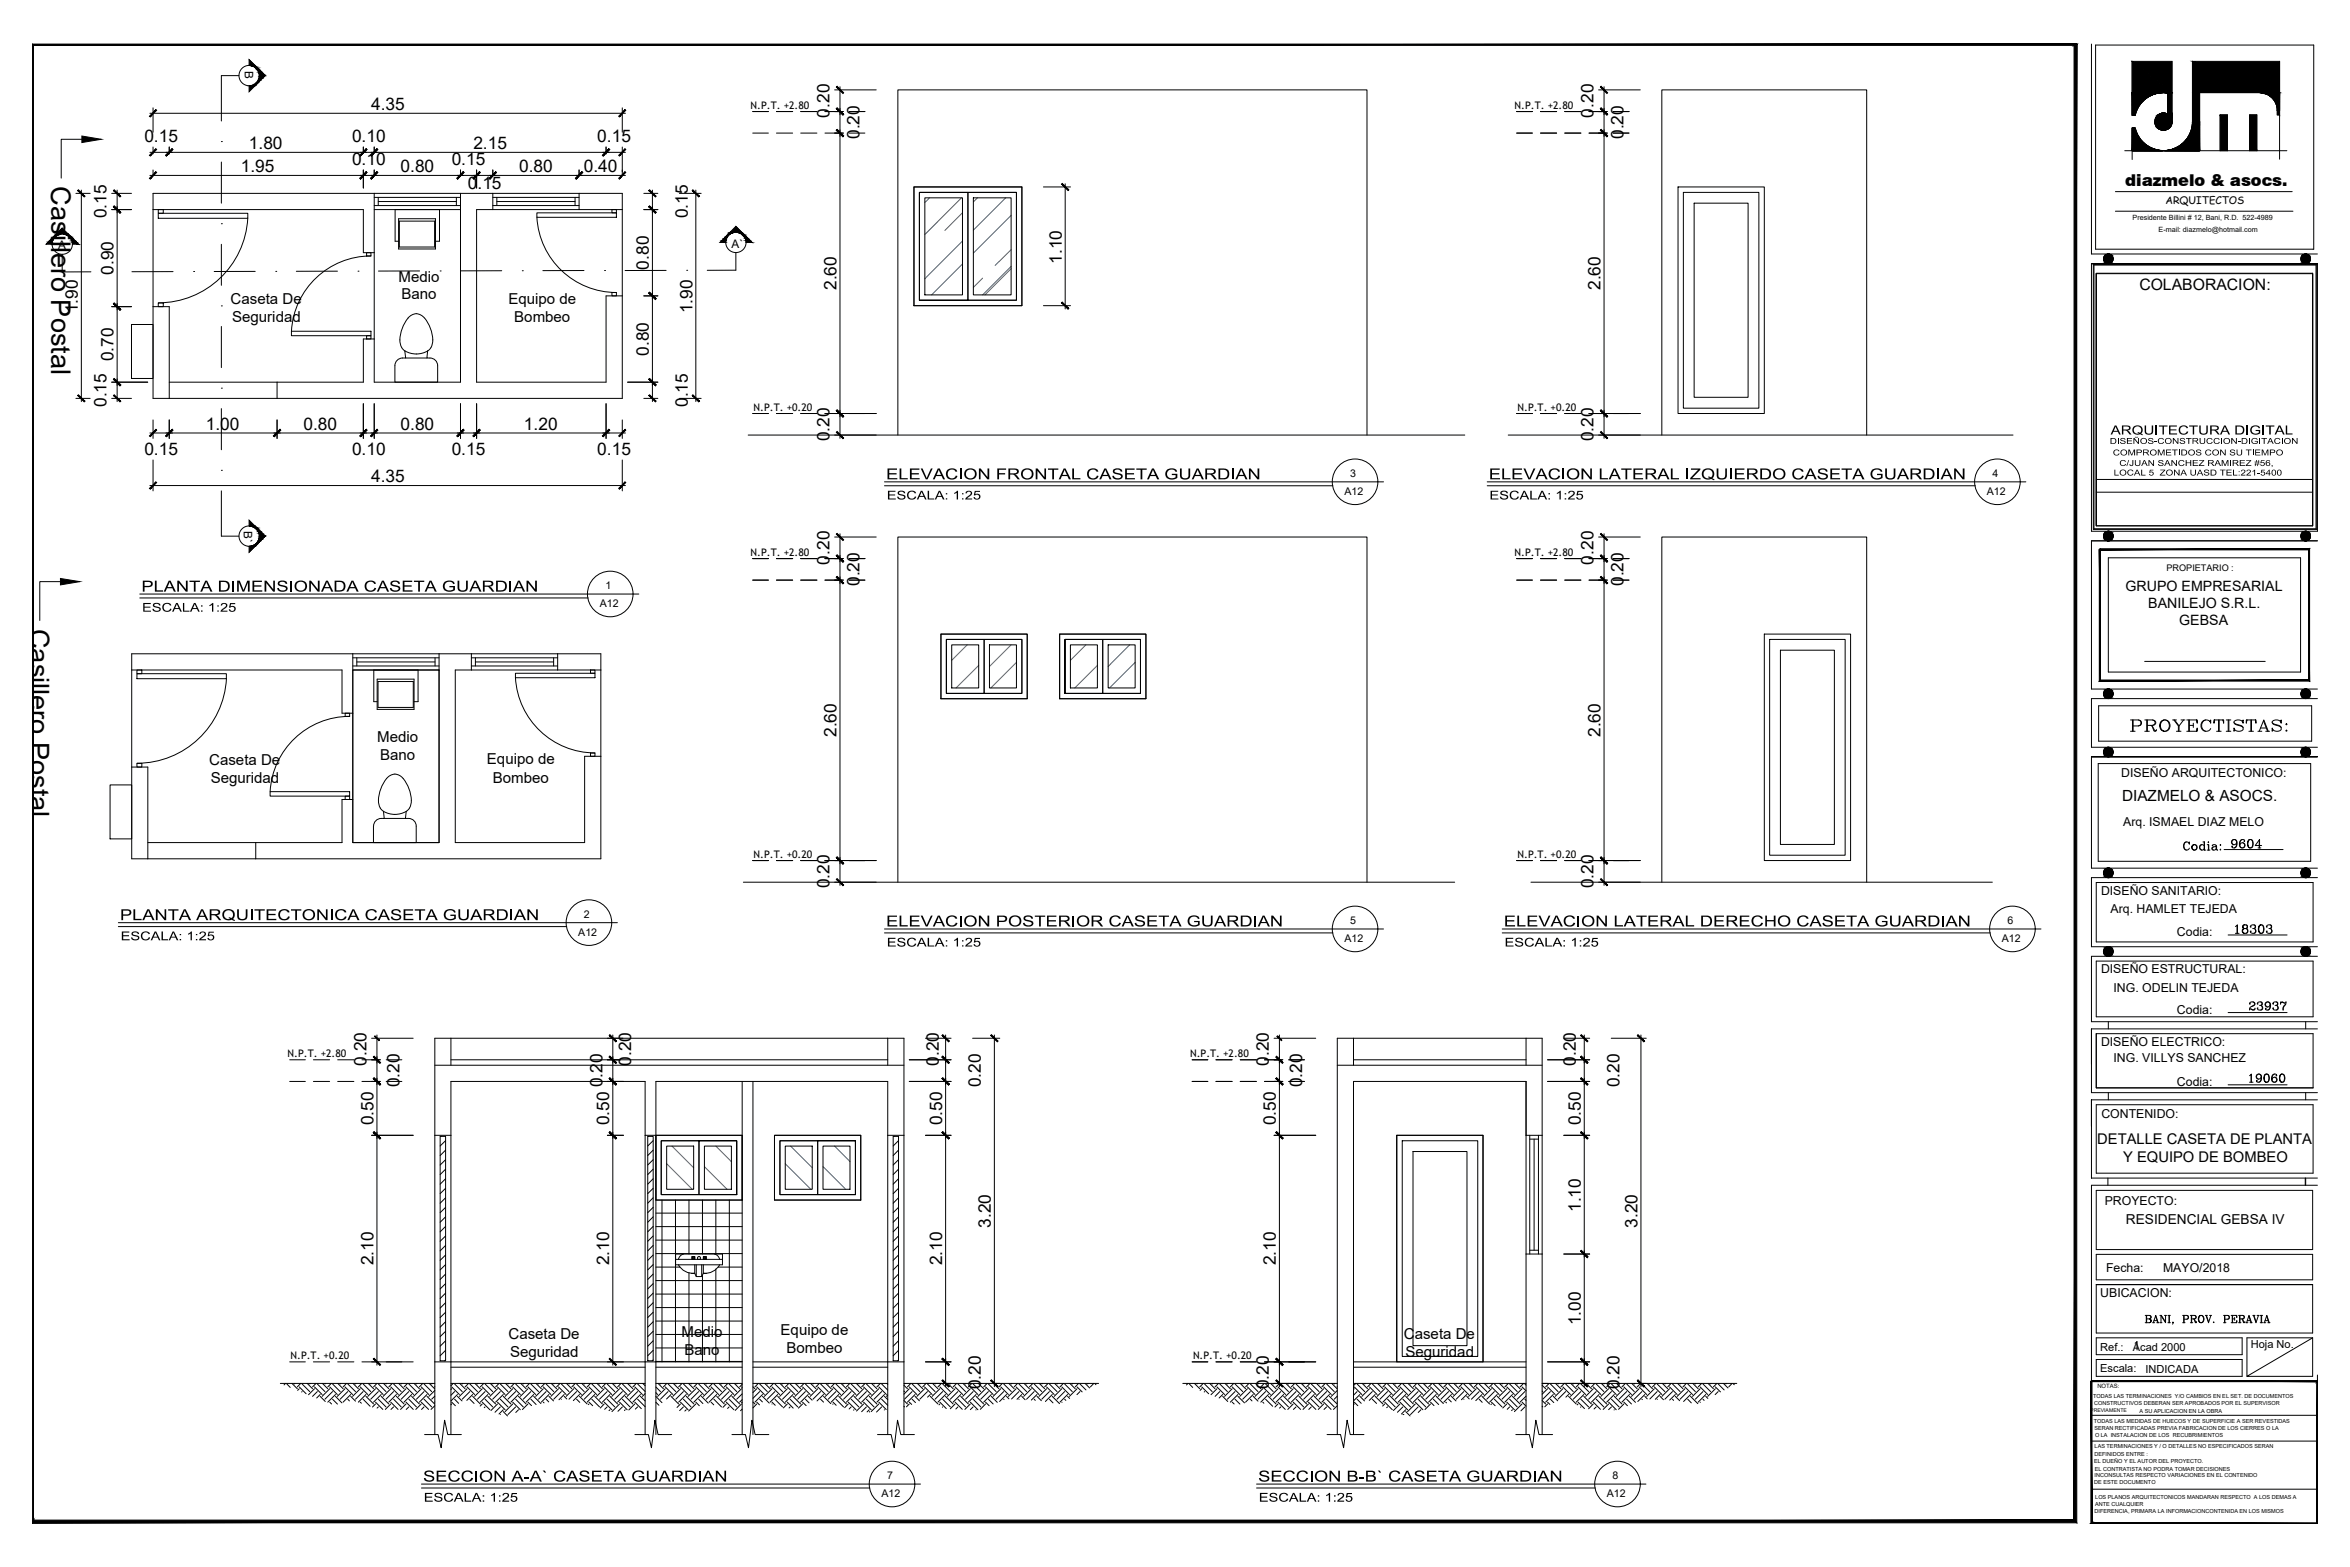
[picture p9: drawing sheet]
<svg xmlns="http://www.w3.org/2000/svg" width="914mm" height="610mm" viewBox="0 0 914 610" stroke-linecap="round" stroke-linejoin="round" font-family="sans-serif">
<defs><g id="words">
<g font-size="10.6">
<text x="19.9" y="72.5" transform="rotate(90 19.9 72.5)">Casillero Postal</text>
<text x="11.6" y="244.6" transform="rotate(90 11.6 244.6)">Casillero Postal</text>
</g>
<text font-size="8.4" x="827.6" y="285.7">PROYECTISTAS:</text>
<g font-size="7.1">
<text x="867.1" y="331.3">9604</text>
<text x="868.5" y="364.4">18303</text>
<text x="833.6" y="516.5">BANI, PROV. PERAVIA</text>
</g>
<g font-size="6.7">
<text x="144.4" y="42.7">4.35</text>
<text x="322.8" y="45.7" transform="rotate(-90 322.8 45.7)">0.20</text>
<text x="620" y="45.7" transform="rotate(-90 620 45.7)">0.20</text>
<text x="56.2" y="55.2">0.15</text>
<text x="96.8" y="58">1.80</text>
<text x="137" y="55.2">0.10</text>
<text x="184.2" y="58">2.15</text>
<text x="232.4" y="55.2">0.15</text>
<text x="334.4" y="54.1" transform="rotate(-90 334.4 54.1)">0.20</text>
<text x="631.7" y="54.1" transform="rotate(-90 631.7 54.1)">0.20</text>
<text x="137" y="64.1">0.10</text>
<text x="175.8" y="64.1">0.15</text>
<text x="93.7" y="66.9">1.95</text>
<text x="155.9" y="66.9">0.80</text>
<text x="202" y="66.9">0.80</text>
<text x="227.2" y="66.9">0.40</text>
<text x="182.1" y="73.4">0.15</text>
<text x="41.5" y="85" transform="rotate(-90 41.5 85)">0.15</text>
<text x="267.6" y="85" transform="rotate(-90 267.6 85)">0.15</text>
<text x="44.2" y="106.9" transform="rotate(-90 44.2 106.9)">0.90</text>
<text x="252.5" y="104.9" transform="rotate(-90 252.5 104.9)">0.80</text>
<text x="413.1" y="102.6" transform="rotate(-90 413.1 102.6)">1.10</text>
<text x="325.5" y="112.8" transform="rotate(-90 325.5 112.8)">2.60</text>
<text x="622.8" y="112.8" transform="rotate(-90 622.8 112.8)">2.60</text>
<text x="30.3" y="121.9" transform="rotate(-90 30.3 121.9)">1.90</text>
<text x="269.4" y="121.9" transform="rotate(-90 269.4 121.9)">1.90</text>
<text x="44.2" y="140.5" transform="rotate(-90 44.2 140.5)">0.70</text>
<text x="252.5" y="138.4" transform="rotate(-90 252.5 138.4)">0.80</text>
<text x="41.5" y="158.4" transform="rotate(-90 41.5 158.4)">0.15</text>
<text x="267.6" y="158.4" transform="rotate(-90 267.6 158.4)">0.15</text>
<text x="80.1" y="167.1">1.00</text>
<text x="118.1" y="167.1">0.80</text>
<text x="155.9" y="167.1">0.80</text>
<text x="203.9" y="167.1">1.20</text>
<text x="322.8" y="171.6" transform="rotate(-90 322.8 171.6)">0.20</text>
<text x="620" y="171.6" transform="rotate(-90 620 171.6)">0.20</text>
<text x="56.2" y="177.1">0.15</text>
<text x="137" y="177.1">0.10</text>
<text x="175.8" y="177.1">0.15</text>
<text x="232.4" y="177.1">0.15</text>
<text x="144.4" y="187.5">4.35</text>
<text x="322.8" y="219.6" transform="rotate(-90 322.8 219.6)">0.20</text>
<text x="620" y="219.6" transform="rotate(-90 620 219.6)">0.20</text>
<text x="334.4" y="228" transform="rotate(-90 334.4 228)">0.20</text>
<text x="631.7" y="228" transform="rotate(-90 631.7 228)">0.20</text>
<text x="325.5" y="286.7" transform="rotate(-90 325.5 286.7)">2.60</text>
<text x="622.8" y="286.7" transform="rotate(-90 622.8 286.7)">2.60</text>
<text x="322.8" y="345.5" transform="rotate(-90 322.8 345.5)">0.20</text>
<text x="620" y="345.5" transform="rotate(-90 620 345.5)">0.20</text>
<text x="142.6" y="414.7" transform="rotate(-90 142.6 414.7)">0.20</text>
<text x="245.6" y="414.7" transform="rotate(-90 245.6 414.7)">0.20</text>
<text x="365.3" y="414.7" transform="rotate(-90 365.3 414.7)">0.20</text>
<text x="493.8" y="414.7" transform="rotate(-90 493.8 414.7)">0.20</text>
<text x="613.1" y="414.7" transform="rotate(-90 613.1 414.7)">0.20</text>
<text x="155.5" y="423" transform="rotate(-90 155.5 423)">0.20</text>
<text x="234.4" y="423" transform="rotate(-90 234.4 423)">0.20</text>
<text x="381.7" y="423" transform="rotate(-90 381.7 423)">0.20</text>
<text x="506.7" y="423" transform="rotate(-90 506.7 423)">0.20</text>
<text x="630.2" y="423" transform="rotate(-90 630.2 423)">0.20</text>
<text x="145.3" y="437.7" transform="rotate(-90 145.3 437.7)">0.50</text>
<text x="237.1" y="437.7" transform="rotate(-90 237.1 437.7)">0.50</text>
<text x="366.6" y="437.7" transform="rotate(-90 366.6 437.7)">0.50</text>
<text x="496.5" y="437.7" transform="rotate(-90 496.5 437.7)">0.50</text>
<text x="615.1" y="437.7" transform="rotate(-90 615.1 437.7)">0.50</text>
<text x="615.1" y="471.5" transform="rotate(-90 615.1 471.5)">1.10</text>
<text x="385.6" y="477.6" transform="rotate(-90 385.6 477.6)">3.20</text>
<text x="637.1" y="477.6" transform="rotate(-90 637.1 477.6)">3.20</text>
<text x="145.3" y="492.3" transform="rotate(-90 145.3 492.3)">2.10</text>
<text x="237.1" y="492.3" transform="rotate(-90 237.1 492.3)">2.10</text>
<text x="366.6" y="492.3" transform="rotate(-90 366.6 492.3)">2.10</text>
<text x="496.5" y="492.3" transform="rotate(-90 496.5 492.3)">2.10</text>
<text x="615.1" y="515.6" transform="rotate(-90 615.1 515.6)">1.00</text>
<text x="381.7" y="540.5" transform="rotate(-90 381.7 540.5)">0.20</text>
<text x="493.8" y="540.5" transform="rotate(-90 493.8 540.5)">0.20</text>
<text x="630.2" y="540.5" transform="rotate(-90 630.2 540.5)">0.20</text>
</g>
<g font-size="6.6">
<text x="344.8" y="186.5">ELEVACION FRONTAL CASETA GUARDIAN</text>
<text x="579.3" y="186.5">ELEVACION LATERAL IZQUIERDO CASETA GUARDIAN</text>
<text x="55" y="230.2">PLANTA DIMENSIONADA CASETA GUARDIAN</text>
<text x="848.4" y="332">Codia:</text>
<text x="46.7" y="358">PLANTA ARQUITECTONICA CASETA GUARDIAN</text>
<text x="344.8" y="360.4">ELEVACION POSTERIOR CASETA GUARDIAN</text>
<text x="585.2" y="360.4">ELEVACION LATERAL DERECHO CASETA GUARDIAN</text>
<text x="874.2" y="394.1">23937</text>
<text x="874.2" y="422.3">19060</text>
<text x="164.6" y="576.4">SECCION A-A` CASETA GUARDIAN</text>
<text x="489.5" y="576.4">SECCION B-B` CASETA GUARDIAN</text>
</g>
<text font-size="6.3" x="826.9" y="72.4">diazmelo &amp; asocs.</text>
<text font-size="6.1" x="832.4" y="112.7">COLABORACION:</text>
<text font-size="6" x="825.7" y="311.5">DIAZMELO &amp; ASOCS.</text>
<g font-size="5.9">
<text x="155.1" y="109.5">Medio</text>
<text x="89.7" y="118.4">Caseta De</text>
<text x="156.2" y="116.5">Bano</text>
<text x="197.8" y="118.3">Equipo de</text>
<text x="90.3" y="125.4">Seguridad</text>
<text x="200.1" y="125.3">Bombeo</text>
<text x="146.8" y="288.6">Medio</text>
<text x="81.4" y="297.5">Caseta De</text>
<text x="147.9" y="295.6">Bano</text>
<text x="189.5" y="297.4">Equipo de</text>
<text x="82" y="304.5">Seguridad</text>
<text x="191.8" y="304.4">Bombeo</text>
<text x="197.9" y="520.7">Caseta De</text>
<text x="265.2" y="520.1">Medio</text>
<text x="303.7" y="519.5">Equipo de</text>
<text x="546.3" y="520.7">Caseta De</text>
<text x="198.4" y="527.8">Seguridad</text>
<text x="266.3" y="527.2">Bano</text>
<text x="306" y="526.5">Bombeo</text>
<text x="546.8" y="527.8">Seguridad</text>
</g>
<g font-size="5.7">
<text x="816" y="445.1">DETALLE CASETA DE PLANTA</text>
<text x="826.1" y="452">Y EQUIPO DE BOMBEO</text>
</g>
<g font-size="5.5">
<text x="821.3" y="169">ARQUITECTURA DIGITAL</text>
<text x="827.1" y="229.9">GRUPO EMPRESARIAL</text>
<text x="835.9" y="236.6">BANILEJO S.R.L.</text>
<text x="848" y="243.2">GEBSA</text>
</g>
<g font-size="5.3">
<text x="345.2" y="194.3">ESCALA: 1:25</text>
<text x="579.7" y="194.3">ESCALA: 1:25</text>
<text x="55.5" y="238">ESCALA: 1:25</text>
<text x="47.1" y="365.8">ESCALA: 1:25</text>
<text x="345.2" y="368.2">ESCALA: 1:25</text>
<text x="585.6" y="368.2">ESCALA: 1:25</text>
<text x="827.2" y="476.2">RESIDENCIAL GEBSA IV</text>
<text x="165.1" y="584.2">ESCALA: 1:25</text>
<text x="490" y="584.2">ESCALA: 1:25</text>
</g>
<g font-size="4.8">
<text x="825.4" y="302.2">DISEÑO ARQUITECTONICO:</text>
<text x="826.2" y="321.4">Arq. ISMAEL DIAZ MELO</text>
<text x="817.5" y="348.4">DISEÑO SANITARIO:</text>
<text x="821.3" y="355.3">Arq. HAMLET TEJEDA</text>
<text x="847.1" y="364.2">Codia:</text>
<text x="817.5" y="378.7">DISEÑO ESTRUCTURAL:</text>
<text x="822.4" y="386">ING. ODELIN TEJEDA</text>
<text x="847.1" y="394.4">Codia:</text>
<text x="817.5" y="406.9">DISEÑO ELECTRICO:</text>
<text x="822.4" y="413">ING. VILLYS SANCHEZ</text>
<text x="847.1" y="422.4">Codia:</text>
<text x="817.7" y="435">CONTENIDO:</text>
<text x="819" y="468.7">PROYECTO:</text>
<text x="819.5" y="494.8">Fecha:</text>
<text x="841.7" y="494.7">MAYO/2018</text>
<text x="817.2" y="504.5">UBICACION:</text>
</g>
<g font-size="4.6">
<text x="95.2" y="27.5" transform="rotate(90 95.2 27.5)">B</text>
<text x="22.7" y="96.7">A</text>
<text x="284.6" y="96.4">A`</text>
<text x="94.9" y="206.5" transform="rotate(90 94.9 206.5)">B`</text>
</g>
<g font-size="4.3">
<text x="817.2" y="525.4">Ref.:</text>
<text x="829.9" y="525.4">Acad 2000</text>
<text x="875.8" y="524.2">Hoja No.</text>
<text x="817.2" y="533.8">Escala:</text>
<text x="834.8" y="534.1">INDICADA</text>
</g>
<g font-size="4.1">
<text x="292.1" y="42.3">N.P.T. +2.80</text>
<text x="589.4" y="42.3">N.P.T. +2.80</text>
<text x="293.2" y="159.9">N.P.T. +0.20</text>
<text x="590.5" y="159.9">N.P.T. +0.20</text>
<text x="525.3" y="185.6">3</text>
<text x="775.3" y="185.6">4</text>
<text x="523.1" y="192.5">A12</text>
<text x="773.1" y="192.5">A12</text>
<text x="292.1" y="216.2">N.P.T. +2.80</text>
<text x="589.4" y="216.2">N.P.T. +2.80</text>
<text x="235.6" y="229.3">1</text>
<text x="233.4" y="236.2">A12</text>
<text x="293.2" y="333.8">N.P.T. +0.20</text>
<text x="590.5" y="333.8">N.P.T. +0.20</text>
<text x="227.2" y="357.1">2</text>
<text x="525.3" y="359.5">5</text>
<text x="781.2" y="359.5">6</text>
<text x="225" y="364">A12</text>
<text x="523.1" y="366.5">A12</text>
<text x="779" y="366.5">A12</text>
<text x="111.9" y="411.3">N.P.T. +2.80</text>
<text x="463.1" y="411.3">N.P.T. +2.80</text>
<text x="113.1" y="528.7">N.P.T. +0.20</text>
<text x="464.2" y="528.7">N.P.T. +0.20</text>
<text x="345.2" y="575.5">7</text>
<text x="627.5" y="575.5">8</text>
<text x="343" y="582.4">A12</text>
<text x="625.2" y="582.4">A12</text>
</g>
<text font-size="4" x="842.6" y="79.5">ARQUITECTOS</text>
<g font-size="3.6">
<text x="820.9" y="172.7">DISEÑOS-CONSTRUCCION-DIGITACION</text>
<text x="822.1" y="177.2">COMPROMETIDOS CON SU TIEMPO</text>
<text x="822.4" y="185">LOCAL 5 ZONA UASD TEL:221-5400</text>
<text x="824.6" y="181.3">C/JUAN SANCHEZ RAMIREZ #56,</text>
</g>
<text font-size="3.5" x="843" y="222.3">PROPIETARIO :</text>
<g font-size="2.8">
<text x="829.8" y="85.5">Presidente Billini # 12, Bani, R.D. 522-4989</text>
<text x="839.9" y="90.4">E-mail: diazmelo@hotmail.com</text>
</g>
<text font-size="2.3" x="816.1" y="540.1">NOTAS:</text>
<g font-size="2.2">
<text x="814.5" y="543.9">TODAS LAS TERMINACIONES Y/O CAMBIOS EN EL SET. DE DOCUMENTOS</text>
<text x="814.9" y="546.7">CONSTRUCTIVOS DEBERAN SER APROBADOS POR EL SUPERVISOR</text>
<text x="832.5" y="549.6">A SU APLICACION EN LA OBRA</text>
<text x="814.7" y="553.7">TODAS LAS MEDIDAS DE HUECOS Y DE SUPERFICIE A SER REVESTIDAS</text>
<text x="815" y="556.4">SERAN RECTIFICADAS PREVIA FABRICACION DE LOS CIERRES O LA</text>
<text x="815" y="563.3">LAS TERMINACIONES Y / O DETALLES NO ESPECIFICADOS SERAN</text>
<text x="815.2" y="558.9">O LA INSTALACION DE LOS RECUBRIMIENTOS</text>
<text x="814.9" y="569.2">EL DUEÑO Y EL AUTOR DEL PROYECTO.</text>
<text x="815" y="566.3">DEFINIDOS ENTRE :</text>
<text x="815" y="574.7">INCONSULTAS RESPECTO VARIACIONES EN EL CONTENIDO</text>
<text x="815.1" y="572.2">EL CONTRATISTA NO PODRA TOMAR DECISIONES</text>
<text x="814.9" y="577.3">DE ESTE DOCUMENTO</text>
<text x="815.2" y="585.8">ANTE CUALQUIER</text>
<text x="815.3" y="583.2">LOS PLANOS ARQUITECTONICOS MANDARAN RESPECTO A LOS DEMAS A</text>
<text x="815" y="588.6">DIFERENCIA, PRIMARA LA INFORMACIONCONTENIDA EN LOS MISMOS</text>
</g>
<text font-size="2" x="813.3" y="549.5">PREVIAMENTE</text>
</g></defs>
<!-- layer: 0 -->
<path d="M31.9 52.9l7.5 1.3-7.5 1.3zM23.5 225l7.6 1.3-7.6 1.2z" fill="#000" stroke="#000" stroke-width=".39"/>
<g fill="none" stroke="#000" stroke-width=".39">
<path d="M31.9 54.2h-8.1v15.1M355.6 72.7v46.2M23.5 226.3h-8v15.1M366.1 246.7v25.1M412.3 246.7v25.1M175.5 412.3h169.9M526.7 412.3h67.1M169.2 441.7v88.1M171.3 442.1h2.1v87.3h-2.1zM175.5 441.7v88.1M251 441.7v88.1M252 442.1h2.2v87.3h-2.2z"/>
<path d="M255.2 441.7v88.1M288.8 441.7v25.2M334.9 441.7v25.2M345.4 441.7v88.1M347.5 442.1h2.1v87.3h-2.1zM351.7 441.7v88.1M830.8 522.5l.7-.6v3.3M165.2 558.1h5.3l1.1 5.1 1.4-10.7 1.2 5.6h5.3M247 558.1h5.3l1.2 5.1 1.3-10.7 1.3 5.6h5.3M284.8 558.1h5.3l1.1 5.1 1.4-10.7 1.2 5.6h5.4M341.4 558.1h5.3l1.2 5.1 1.3-10.7 1.3 5.6h5.3M516.4 558.1h5.2l1.2 5.1 1.4-10.7 1.2 5.6h5.3"/>
<path d="M589.8 558.1h5.3l1.2 5.1 1.3-10.7 1.2 5.6h5.3"/>
</g>
<!-- layer: A-WALL -->
<g fill="none" stroke="#000" stroke-width=".39">
<path d="M59.5 75.2h86.1v23.1h-4.2v-16.8h-81.9zM179.2 75.2h12.6v6.3h-6.4v67.2h50.4v-33.6h6.3v39.9h-134.3v-6.3h33.6v-16.8h4.2v16.8h33.6zM225.3 75.2h16.8v6.3h-16.8zM59.5 119.3h6.4v35.7h-6.4zM291.1 169.2h278.9M349.4 169.2v-134.2h182.5v134.2M586.9 169.2h196.4M646.6 169.2v-134.2h79.7v134.2M51.3 254.3h86v23.2h-4.2v-16.9h-81.8zM170.8 254.3h12.6v6.3h-6.2v67.2h50.3v-33.6h6.3v39.9h-134.3v-6.3h33.6v-16.8h4.2v16.8h33.5zM217 254.3h16.8v6.3h-16.8zM51.3 298.4h6.2v35.7h-6.2z"/>
<path d="M289.2 343.2h276.8M349.4 343.2v-134.3h182.5v134.3M595.7 343.2h179.5M646.6 343.2v-134.3h79.7v134.3M169.2 414.4h182.5M175.5 414.4v-10.5h-6.3v37.8h6.3v-21h75.5v21h4.2v-21h90.2v21h6.3v-37.8h-6.3v10.5M520.3 414.4h79.8M526.7 414.4v-10.5h-6.4v154.2M593.8 414.4v-10.5h6.3v37.8h-6.3v-21h-67.1v137.4M288.8 420.7v137.4M293 420.7v137.4M169.2 558.1v-28.3h6.3v28.3"/>
<path d="M251 558.1v-28.3h4.2v28.3M345.4 558.1v-28.3h6.3v28.3M593.8 558.1v-70.3h6.3v70.3"/>
</g>
<!-- layer: MB -->
<g fill="none" stroke="#000" stroke-width=".39">
<path d="M65.9 148.7h41.9M65.9 155h41.9M57.5 327.8h42M57.5 334.1h42M262.9 487.8h18.2v4.2h-18.2zM262.9 489.9h18.2M264 492a6.6 6.6 0 0 0 6.3 3.4v-3.4M266 487.8l-1.3 .8-.7 1.3M269.1 495.3h1.2l.6 1.3h2.1M269.2 488.8h1.1v1.1h-1.1zM269.3 488.8v1.1M269.4 488.8v1.1"/>
<path d="M269.6 488.8v1.1M269.9 488.8v1.1M270.1 488.8v1.1M270.2 488.8v1.1M270.3 488.8v1.1M270.9 492v4.6M271.4 489.2v.7h1.1v-.7M271.5 489.2l.5-.4 .5 .4M271.9 488.8h.2M273 492v4.6M273.7 488.8h1.1v1.1h-1.1zM273.7 495.3l-.7 1.3"/>
<path d="M273.7 495.3h1.2M273.7 492v3.3M273.8 488.8v1.1M274.1 488.8v1.1M274.3 488.8v1.1M274.5 488.8v1.1M274.6 488.8v1.1M274.7 488.8v1.1M278 487.8l1.3 .8 .7 1.3M280 492a6.6 6.6 0 0 1-6.3 3.4M109.1 538.2h60.1M175.5 538.2h75.5"/>
<path d="M175.5 529.8h75.5M175.5 531.9h75.5M255.2 538.2h33.6M255.2 529.8h33.6M255.2 531.9h33.6M293 538.2h52.4M293 529.8h52.4M293 531.9h52.4M351.7 538.2h75.8M460.2 538.2h60.1M526.7 538.2h67.1M526.7 529.8h67.1"/>
<path d="M526.7 531.9h67.1M543.4 529.8v-88.1h33.6v88.1M600.1 538.2h75.7"/>
</g>
<!-- layer: A-GENM -->
<path d="M242.1 81.5v33.6M233.8 260.6v33.6M175.5 403.9h169.9M526.7 403.9h67.1" fill="none" stroke="#000" stroke-width=".39"/>
<!-- layer: I-FURN -->
<path d="M155.1 85.1h14.3v11.8h-14.3zM155.1 93.9h-1.4v-12.4h17.3v12.4h-1.6M155.4 86h13.7v10.1h-13.7zM146.8 264.2h14.3v11.8h-14.3zM146.8 273h-1.4v-12.4h17.3v12.4h-1.6M147.1 265.1h13.7v10.1h-13.7z" fill="none" stroke="#000" stroke-width=".39"/>
<!-- layer: P-SANR-FIXT -->
<g fill="none" stroke="#000" stroke-width=".39">
<path d="M155.6 132.2a13.1 13.1 0 0 1 4.6-9.7 4.4 4.4 0 0 1 6.1 2.7 10.3 10.3 0 0 1 1.2 10.3l-1.1 1M155.6 132.2a4.9 4.9 0 0 0 5.1 5.4 8.9 8.9 0 0 0 5.7-1.1M157.5 136.5l.3 2.8a3.3 3.3 0 0 0-4.1 3M157.8 139.3h8.3M166.4 136.5l-.3 2.8a3.3 3.3 0 0 1 4.2 3M153.7 142.3v6.4h16.6v-6.4M148 314.3l1.2 1.3M149.2 315.6l.3 2.8a3.2 3.2 0 0 0-4.1 3l-.1 6.4h16.7v-6.4a3.2 3.2 0 0 0-4.2-3l.3-2.8M149.2 315.6a8.9 8.9 0 0 0 8.9 0M149.5 318.4h8.3M153.6 301.1a6.5 6.5 0 0 0-5.1 4.9 9.2 9.2 0 0 0-.5 8.4M153.7 301.1l1.7 .6 1.5 1.1"/>
<path d="M156.9 302.8a14.8 14.8 0 0 1 3.2 8.6M159.3 314.3l-1.2 1.3M160 311.4l-.1 1.5-.6 1.5"/>
</g>
<!-- layer: PERT-VENT -->
<g fill="none" stroke="#000" stroke-width=".39">
<path d="M145.6 75.2h33.6M145.6 76.8h33.6M145.6 80h33.6M147.2 76.8v3.2M147.2 78.4h30.4M177.6 76.8v3.2M191.8 75.2h33.5M191.8 76.8h33.5M191.8 80h33.5M193.3 78.4h30.5M193.3 76.8v3.2M223.8 76.8v3.2"/>
<path d="M355.6 72.7h42v46.2h-42zM355.6 72.7h42v46.2h-42M357.7 74.8h37.8v42h-37.8h18.9v-42h-18.9v42zM359.9 77h14.6v37.7h-14.6zM376.6 74.8h18.9v42h-18.9zM378.7 77h14.7v37.7h-14.7zM652.9 72.7h33.6v88.2h-33.6zM655 74.8h29.4v84h-29.4zM659.2 79h21v75.6h-21zM145.6 81.5h33.6M191.8 81.5h33.5M137.3 254.3h33.5"/>
<path d="M137.3 255.9h33.5M137.3 259.1h33.5M138.8 255.9v3.2M138.8 257.5h30.5M169.3 255.9v3.2M183.4 254.3h33.6M183.4 255.9h33.6M183.4 259.1h33.6M185 257.5h30.4M185 255.9v3.2M215.4 255.9v3.2M366.1 246.7h33.6v25.1h-33.6"/>
<path d="M366.1 246.7h33.6v25.1h-33.6zM368.2 248.8h29.4v20.9h-29.4h14.7v-20.9h-14.7v20.9zM370.3 250.9h10.5v16.7h-10.5zM382.9 248.8h14.7v20.9h-14.7zM385 250.9h10.5v16.7h-10.5zM412.3 246.7h33.6v25.1h-33.6M412.3 246.7h33.6v25.1h-33.6zM414.4 248.8h29.4v20.9h-29.4h14.7v-20.9h-14.7v20.9zM416.5 250.9h10.5v16.7h-10.5zM429.1 248.8h14.7v20.9h-14.7zM431.2 250.9h10.5v16.7h-10.5zM686.5 246.7h33.6v88.1h-33.6z"/>
<path d="M688.6 248.8h29.4v83.9h-29.4zM692.8 252.9h21v75.6h-21zM137.3 260.6h33.5M183.4 260.6h33.6M255.2 441.7h33.6v25.2h-33.6zM257.3 443.8h29.4v20.9v-20.9h-14.7v20.9h14.7h-29.4zM257.3 443.8h14.7v20.9h-14.7zM259.4 445.9h10.5v16.8h-10.5zM274.1 445.9h10.5v16.8h-10.5zM288.8 441.7h-33.6v25.2h33.6M301.4 441.7h33.5v25.2h-33.5zM303.5 443.8h29.4v20.9v-20.9h-14.7v20.9h14.7h-29.4z"/>
<path d="M303.5 443.8h14.7v20.9h-14.7zM305.5 445.9h10.5v16.8h-10.5zM320.2 445.9h10.5v16.8h-10.5zM334.9 441.7h-33.5v25.2h33.5M543.5 441.7h33.6v88.1h-33.6zM545.6 443.8h29.4v83.9h-29.4zM549.8 448h21v75.5h-21zM593.8 441.7v46.1M595.2 443.1h3.4M595.2 441.7v46.1M596.9 443.1v43.3M598.6 441.7v46.1"/>
<path d="M600.1 441.7v46.1M595.2 486.4h3.4"/>
</g>
<!-- layer: pisos -->
<path d="M59.5 81.5v37.8M145.6 98.3v33.6M51.3 260.6v37.8M137.3 277.5v33.5" fill="none" stroke="#000" stroke-width=".39"/>
<!-- layer: A-DOOR -->
<g fill="none" stroke="#000" stroke-width=".39">
<path d="M61.6 83h34.8v1.9h-34.8zM61.6 81.5h1.9v1.5h-1.9zM96.4 84.9a34.9 34.9 0 0 1-34.8 32.9M142.6 98.3h1.7v1.3h-1.7zM144.4 99.6a31 31 0 0 0-31 29.3M208.9 82.8h30.9v1.7h-30.9zM208.9 84.5a31 31 0 0 0 31 29.3M238.1 81.5h1.7v1.3h-1.7zM61.6 117.9h1.9v1.4h-1.9zM238.1 113.8h1.7v1.3h-1.7zM113.4 128.9h30.9v1.7h-30.9zM142.6 130.6h1.7v1.3h-1.7z"/>
<path d="M53.3 262.1h34.8v1.9h-34.8zM53.3 260.6h1.9v1.5h-1.9zM88.1 264a34.9 34.9 0 0 1-34.8 32.9M134.3 277.5h1.7v1.2h-1.7zM136.1 278.7a31 31 0 0 0-31 29.3M200.6 261.9h30.9v1.8h-30.9zM200.6 263.6a31 31 0 0 0 30.9 29.3M229.8 260.6h1.7v1.3h-1.7zM53.3 297h1.9v1.4h-1.9zM229.8 292.9h1.7v1.3h-1.7zM105.1 308h30.9v1.7h-30.9zM134.3 309.7h1.7v1.3h-1.7z"/>
</g>
<!-- layer: ACCESORIOS -->
<path d="M51.2 126.2h8.3v21h-8.3zM42.8 305.4h8.5v20.9h-8.5z" fill="none" stroke="#000" stroke-width=".39"/>
<!-- layer: TARGETA -->
<g fill="none" stroke="#000" stroke-width=".39">
<path d="M813.8 17.1v81.7h87.9M815.4 17.5h84.9v79.4h-84.9zM815.7 106.5v98.1h84.2M815.7 106.5h84.2M815.7 204.4v-98.1h84.2v98.3M820.4 217h74.8v44.5h-74.8zM901.7 210.4h-87.9v57.7h87.9M816.6 274.6h82.9v13.7h-82.9zM901.7 271.8h-87.9v18.9h87.9M813.8 294.4v43.3h87.9M816.4 297.1h82.7v38h-82.7zM901.7 294.4h-87.9h87.9"/>
<path d="M815.7 343.3h84.3v23.1h-84.3zM901.7 341.4h-87.9v26.9h87.9M815.7 373.9h84.3v21.7h-84.3zM901.7 372h-87.9v25.5h87.9M815.7 402.1v21.1h84.3M815.7 402.1h84.3v21.1M901.7 400.3h-87.9v24.8h87.9M813.8 438.2v-10.3v30.4h87.9M815.7 429.8h84.3v26.6h-84.3zM897.2 425.1v2.8M901.7 427.9h-87.9v10.2M815.7 463.1h84.2v23h-84.2z"/>
<path d="M901.7 461.1h-87.9v76.2M815.7 488h84.2v9.9h-84.2zM815.7 499.7h84.2v18.9h-84.2zM815.7 520.4h56.7v6.6h-56.7zM815.7 528.9h56.7v6.5h-56.7zM874.3 535.4l25.6-15v15zM899.9 520.4h-25.6v15"/>
</g>
<!-- layer: TEXXT -->
<g fill="none" stroke="#000" stroke-width=".39">
<path d="M344.2 187.5h194.1M344.2 189h174.4M578.7 187.5h209.6M578.7 189h189.9M54.4 231.1h194.2M54.4 232.6h174.4M834.5 257.3h46.9M865.4 330.5h23M46 358.9h194.2M46 360.5h174.5M344.2 361.4h194.1M344.2 362.9h174.4"/>
<path d="M584.5 361.4h209.7M584.5 362.9h189.9M867 363.7h22.9M867 393.9h22.9M867 422h22.9M164 577.3h194.2M164 578.9h174.4M488.9 577.3h151.5M488.9 578.9h131.8"/>
<circle cx="527.3" cy="187.4" r="8.9"/>
<circle cx="777.2" cy="187.4" r="8.9"/>
<circle cx="237.5" cy="231.1" r="8.9"/>
<circle cx="229.2" cy="358.9" r="8.9"/>
<circle cx="527.3" cy="361.4" r="8.9"/>
<circle cx="783" cy="361.4" r="8.9"/>
<circle cx="347.1" cy="577.3" r="8.9"/>
<circle cx="629.4" cy="577.3" r="8.9"/>
</g>
<!-- layer: textos -->
<g fill="#000" stroke="#000" stroke-width=".39">
<path d="M820 271.7h.7zM820 268.1h.7zM896.5 271.7h1.3zM896.8 268.1h.7zM820 294.4h.7zM820 290.7h.7zM896.5 294.3h1.3zM896.8 290.7h.7zM820 337.7h.7zM896.8 337.7h.7zM820 341.4h.7zM896.5 341.3h1.3z"/>
<path d="M820 372h.7zM820 368.3h.7zM896.5 371.9h1.3zM896.8 368.3h.7z"/>
<path d="M820.2 98.8l.7 .1zM819.9 98.9h1z"/>
<path d="M819.9 98.9l1.3 .1zM819.5 99h1.7z"/>
<path d="M819.5 99l2 .2zM819.3 99.2h2.2z"/>
<path d="M819.3 99.2l2.5 .2-.3-.2zM819.3 99.2l2.5 .2h-2.8z"/>
<path d="M819 99.4l2.9 .3-.1-.3zM819 99.4l2.9 .3h-3.1z"/>
<path d="M818.8 99.7l3.3 .3-.2-.3zM818.8 99.7l3.3 .3h-3.5z"/>
<path d="M897 98.8l.7 .1zM896.6 98.9h1.1z"/>
<path d="M896.6 98.9l1.4 .1zM896.3 99h1.7z"/>
<path d="M896.3 99l2 .2zM896 99.2h2.3z"/>
<path d="M896 99.2l2.5 .2-.2-.2zM896 99.2l2.5 .2h-2.7z"/>
<path d="M895.8 99.4l2.9 .3-.2-.3zM895.8 99.4l2.9 .3h-3.2z"/>
<path d="M895.5 99.7l3.4 .3-.2-.3zM895.5 99.7l3.4 .3h-3.5z"/>
<path d="M819.9 102.5h1zM819.9 102.5h.6z"/>
<path d="M819.5 102.4h1.7zM819.5 102.4l1.4 .1z"/>
<path d="M819.3 102.2h2.2zM819.3 102.2l1.9 .2z"/>
<path d="M819 101.9l2.5 .3 .3-.3zM819 101.9l2.5 .3h-2.2z"/>
<path d="M818.8 101.7l3 .2 .1-.2zM818.8 101.7l3 .2h-2.8z"/>
<path d="M818.6 100l3.6 .3-.1-.3zM818.6 100l3.6 .3h-3.7z"/>
<path d="M818.6 101.3l3.3 .4 .2-.4zM818.6 101.3l3.3 .4h-3.1z"/>
<path d="M818.5 100.3l3.7 .4v-.4zM818.5 100.3l3.7 .4h-3.7z"/>
<path d="M818.5 101l3.6 .3 .1-.3zM818.5 101l3.6 .3h-3.5z"/>
<path d="M818.5 100.7l3.7 .3v-.3zM818.5 100.7l3.7 .3h-3.7z"/>
<path d="M896.6 102.5h1.1zM896.6 102.5h.7z"/>
<path d="M896.3 102.4h1.7zM896.3 102.4l1.4 .1z"/>
<path d="M896 102.2h2.3zM896 102.2l2 .2z"/>
<path d="M895.8 101.9l2.5 .3 .2-.3zM895.8 101.9l2.5 .3h-2.3z"/>
<path d="M895.5 101.7l3 .2 .2-.2zM895.5 101.7l3 .2h-2.7z"/>
<path d="M895.4 100l3.6 .3-.1-.3zM895.4 100l3.6 .3h-3.7z"/>
<path d="M895.4 101.3l3.3 .4 .2-.4zM895.4 101.3l3.3 .4h-3.2z"/>
<path d="M895.3 100.3l3.7 .4v-.4zM895.3 100.3l3.7 .4h-3.7z"/>
<path d="M895.3 101l3.6 .3 .1-.3zM895.3 101l3.6 .3h-3.5z"/>
<path d="M895.3 100.7l3.7 .3v-.3zM895.3 100.7l3.7 .3h-3.7z"/>
<path d="M820.2 206.7l.7 .1zM819.9 206.8h1z"/>
<path d="M819.9 206.8l1.3 .1zM819.5 206.9h1.7z"/>
<path d="M819.9 210.4h1zM819.9 210.4h.6z"/>
<path d="M819.5 206.9l2 .2zM819.3 207.1h2.2z"/>
<path d="M819.5 210.2h1.7zM819.5 210.2l1.4 .2z"/>
<path d="M819.3 207.1l2.5 .2-.3-.2zM819.3 207.1l2.5 .2h-2.8z"/>
<path d="M819.3 210l1.9 .2 .3-.2zM819.3 210l1.9 .2z"/>
<path d="M819 207.3l2.9 .3-.1-.3zM819 207.3l2.9 .3h-3.1z"/>
<path d="M819 209.8l2.5 .2 .3-.2zM819 209.8l2.5 .2z"/>
<path d="M818.8 207.6l3.3 .3-.2-.3zM818.8 207.6l3.3 .3h-3.5z"/>
<path d="M818.8 209.5l3 .3 .1-.3zM818.8 209.5l3 .3h-2.8z"/>
<path d="M818.6 207.9l3.6 .3-.1-.3zM818.6 207.9l3.6 .3h-3.7z"/>
<path d="M818.6 209.2l3.3 .3 .2-.3zM818.6 209.2l3.3 .3h-3.1z"/>
<path d="M818.5 208.2l3.7 .3v-.3zM818.5 208.2l3.7 .3h-3.7z"/>
<path d="M818.5 208.9l3.6 .3 .1-.3zM818.5 208.9l3.6 .3h-3.5z"/>
<path d="M818.5 208.5l3.7 .4v-.4zM818.5 208.5l3.7 .4h-3.7z"/>
<path d="M897 206.7l.7 .1zM896.6 206.8h1.1z"/>
<path d="M896.6 206.8l1.4 .1zM896.3 206.9h1.7z"/>
<path d="M896.6 210.4h1.1zM896.6 210.4h.7z"/>
<path d="M896.3 206.9l2 .2zM896 207.1h2.3z"/>
<path d="M896.3 210.2h1.7zM896.3 210.2l1.4 .2z"/>
<path d="M896 207.1l2.5 .2-.2-.2zM896 207.1l2.5 .2h-2.7z"/>
<path d="M896 210l2 .2 .3-.2zM896 210l2 .2z"/>
<path d="M895.8 207.3l2.9 .3-.2-.3zM895.8 207.3l2.9 .3h-3.2z"/>
<path d="M895.8 209.8l2.5 .2 .2-.2zM895.8 209.8l2.5 .2z"/>
<path d="M895.5 207.6l3.4 .3-.2-.3zM895.5 207.6l3.4 .3h-3.5z"/>
<path d="M895.5 209.5l3 .3 .2-.3zM895.5 209.5l3 .3h-2.7z"/>
<path d="M895.4 207.9l3.6 .3-.1-.3zM895.4 207.9l3.6 .3h-3.7z"/>
<path d="M895.4 209.2l3.3 .3 .2-.3zM895.4 209.2l3.3 .3h-3.2z"/>
<path d="M895.3 208.2l3.7 .3v-.3zM895.3 208.2l3.7 .3h-3.7z"/>
<path d="M895.3 208.9l3.6 .3 .1-.3zM895.3 208.9l3.6 .3h-3.5z"/>
<path d="M895.3 208.5l3.7 .4v-.4zM895.3 208.5l3.7 .4h-3.7z"/>
<path d="M820 268.1l1 .1zM819.7 268.2h1.3z"/>
<path d="M819.7 268.2l1.6 .1zM819.4 268.3h1.9z"/>
<path d="M819.7 271.7h1.3zM819.7 271.7h1z"/>
<path d="M819.4 268.3l2.2 .2zM819.1 268.5l.3-.2 2.2 .2z"/>
<path d="M819.4 271.5h1.9zM819.4 271.5l1.6 .2z"/>
<path d="M819.1 268.5l2.7 .3-.2-.3zM819.1 268.5l2.7 .3h-2.9z"/>
<path d="M819.1 271.3l2.2 .2 .3-.2zM819.1 271.3l2.2 .2z"/>
<path d="M818.9 268.8l3.1 .3-.2-.3zM818.9 268.8l3.1 .3h-3.3z"/>
<path d="M818.9 271l2.7 .3 .2-.3zM818.9 271l2.7 .3h-2.5z"/>
<path d="M818.7 269.1l3.4 .3-.1-.3zM818.7 269.1l3.4 .3h-3.5z"/>
<path d="M818.7 270.7l3.1 .3 .2-.3zM818.7 270.7l3.1 .3h-2.9z"/>
<path d="M818.6 269.4l3.6 .3-.1-.3zM818.6 269.4l3.6 .3h-3.7z"/>
<path d="M818.6 270.4l3.4 .3 .1-.3zM818.6 270.4l3.4 .3h-3.3z"/>
<path d="M818.5 269.7l3.7 .4v-.4zM818.5 269.7l3.7 .4h-3.7z"/>
<path d="M818.5 270.1l3.6 .3 .1-.3zM818.5 270.1l3.6 .3h-3.5z"/>
<path d="M896.5 271.7h1zM896.8 271.7h.7z"/>
<path d="M896.8 268.1l1 .1zM896.5 268.2h1.3z"/>
<path d="M896.5 268.2l1.6 .1zM896.2 268.3h1.9z"/>
<path d="M896.2 268.3l2.2 .2zM895.9 268.5l.3-.2 2.2 .2z"/>
<path d="M896.2 271.5h1.9zM896.2 271.5l1.6 .2z"/>
<path d="M895.9 268.5l2.7 .3-.2-.3zM895.9 268.5l2.7 .3h-2.9z"/>
<path d="M895.9 271.3l2.2 .2 .3-.2zM895.9 271.3l2.2 .2z"/>
<path d="M895.7 268.8l3.1 .3-.2-.3zM895.7 268.8l3.1 .3h-3.3z"/>
<path d="M895.7 271l2.7 .3 .2-.3zM895.7 271l2.7 .3h-2.5z"/>
<path d="M895.5 269.1l3.4 .3-.1-.3zM895.5 269.1l3.4 .3h-3.5z"/>
<path d="M895.5 270.7l3.1 .3 .2-.3zM895.5 270.7l3.1 .3h-2.9z"/>
<path d="M895.4 269.4l3.6 .3-.1-.3zM895.4 269.4l3.6 .3h-3.7z"/>
<path d="M895.4 270.4l3.4 .3 .1-.3zM895.4 270.4l3.4 .3h-3.3z"/>
<path d="M895.3 269.7l3.7 .4v-.4zM895.3 269.7l3.7 .4h-3.7z"/>
<path d="M895.3 270.1l3.6 .3 .1-.3zM895.3 270.1l3.6 .3h-3.5z"/>
<path d="M820 290.7l1 .1zM819.7 290.8h1.3z"/>
<path d="M819.7 290.8l1.6 .2zM819.4 291h1.9z"/>
<path d="M819.7 294.3h1.3zM819.7 294.3l1 .1z"/>
<path d="M819.4 291l2.2 .2zM819.1 291.2l.3-.2 2.2 .2z"/>
<path d="M819.4 294.1h1.9zM819.4 294.1l1.6 .2z"/>
<path d="M819.1 291.2l2.7 .3-.2-.3zM819.1 291.2l2.7 .3h-2.9z"/>
<path d="M819.1 294h2.5zM819.1 294l2.2 .1z"/>
<path d="M818.9 291.5l3.1 .2-.2-.2zM818.9 291.5l3.1 .2h-3.3z"/>
<path d="M818.9 293.7l2.7 .3 .2-.3zM818.9 293.7l2.7 .3h-2.5z"/>
<path d="M818.7 291.7l3.4 .4-.1-.4zM818.7 291.7l3.4 .4h-3.5z"/>
<path d="M818.7 293.4l3.1 .3 .2-.3zM818.7 293.4l3.1 .3h-2.9z"/>
<path d="M818.6 292.1l3.6 .3-.1-.3zM818.6 292.1l3.6 .3h-3.7z"/>
<path d="M818.6 293.1l3.4 .3 .1-.3zM818.6 293.1l3.4 .3h-3.3z"/>
<path d="M818.5 292.4l3.7 .3v-.3zM818.5 292.4l3.7 .3h-3.7z"/>
<path d="M818.5 292.7l3.6 .4 .1-.4zM818.5 292.7l3.6 .4h-3.5z"/>
<path d="M896.5 294.3l1 .1zM896.8 294.4h.7z"/>
<path d="M896.8 290.7l1 .1zM896.5 290.8h1.3z"/>
<path d="M896.5 290.8l1.6 .2zM896.2 291h1.9z"/>
<path d="M896.2 291l2.2 .2zM895.9 291.2l.3-.2 2.2 .2z"/>
<path d="M896.2 294.1h1.9zM896.2 294.1l1.6 .2z"/>
<path d="M895.9 291.2l2.7 .3-.2-.3zM895.9 291.2l2.7 .3h-2.9z"/>
<path d="M895.9 294h2.5zM895.9 294l2.2 .1z"/>
<path d="M895.7 291.5l3.1 .2-.2-.2zM895.7 291.5l3.1 .2h-3.3z"/>
<path d="M895.7 293.7l2.7 .3 .2-.3zM895.7 293.7l2.7 .3h-2.5z"/>
<path d="M895.5 291.7l3.4 .4-.1-.4zM895.5 291.7l3.4 .4h-3.5z"/>
<path d="M895.5 293.4l3.1 .3 .2-.3zM895.5 293.4l3.1 .3h-2.9z"/>
<path d="M895.4 292.1l3.6 .3-.1-.3zM895.4 292.1l3.6 .3h-3.7z"/>
<path d="M895.4 293.1l3.4 .3 .1-.3zM895.4 293.1l3.4 .3h-3.3z"/>
<path d="M895.3 292.4l3.7 .3v-.3zM895.3 292.4l3.7 .3h-3.7z"/>
<path d="M895.3 292.7l3.6 .4 .1-.4zM895.3 292.7l3.6 .4h-3.5z"/>
<path d="M820 337.7l1 .1zM819.7 337.8h1.3z"/>
<path d="M819.7 337.8l1.6 .2zM819.4 338h1.9z"/>
<path d="M819.4 338l2.2 .2zM819.1 338.2l.3-.2 2.2 .2z"/>
<path d="M819.1 338.2l2.7 .3-.2-.3zM819.1 338.2l2.7 .3h-2.9z"/>
<path d="M818.9 338.5l3.1 .3-.2-.3zM818.9 338.5l3.1 .3h-3.3z"/>
<path d="M818.7 338.8l3.4 .2-.1-.2zM818.7 338.8l3.4 .2h-3.5z"/>
<path d="M818.6 339l3.6 .4-.1-.4zM818.6 339l3.6 .4h-3.7z"/>
<path d="M818.5 339.4l3.7 .4v-.4zM818.5 339.4l3.7 .4h-3.7z"/>
<path d="M818.5 339.8l3.6 .3 .1-.3zM818.5 339.8l3.6 .3h-3.5z"/>
<path d="M896.8 337.7l1 .1zM896.5 337.8h1.3z"/>
<path d="M896.5 337.8l1.6 .2zM896.2 338h1.9z"/>
<path d="M896.2 338l2.2 .2zM895.9 338.2l.3-.2 2.2 .2z"/>
<path d="M895.9 338.2l2.7 .3-.2-.3zM895.9 338.2l2.7 .3h-2.9z"/>
<path d="M895.7 338.5l3.1 .3-.2-.3zM895.7 338.5l3.1 .3h-3.3z"/>
<path d="M895.5 338.8l3.4 .2-.1-.2zM895.5 338.8l3.4 .2h-3.5z"/>
<path d="M895.4 339l3.6 .4-.1-.4zM895.4 339l3.6 .4h-3.7z"/>
<path d="M895.3 339.4l3.7 .4v-.4zM895.3 339.4l3.7 .4h-3.7z"/>
<path d="M895.3 339.8l3.6 .3 .1-.3zM895.3 339.8l3.6 .3h-3.5z"/>
<path d="M819.7 341.3h1.3zM819.7 341.3l1 .1z"/>
<path d="M819.4 341.2h1.9zM819.4 341.2l1.6 .1z"/>
<path d="M819.1 341l2.2 .2 .3-.2zM819.1 341l2.2 .2z"/>
<path d="M818.9 340.7l2.7 .3 .2-.3zM818.9 340.7l2.7 .3h-2.5z"/>
<path d="M818.7 340.4l3.1 .3 .2-.3zM818.7 340.4l3.1 .3h-2.9z"/>
<path d="M818.6 340.1l3.4 .3 .1-.3zM818.6 340.1l3.4 .3h-3.3z"/>
<path d="M896.5 341.3l1 .1zM896.8 341.4h.7z"/>
<path d="M896.2 341.2h1.9zM896.2 341.2l1.6 .1z"/>
<path d="M895.9 341l2.2 .2 .3-.2zM895.9 341l2.2 .2z"/>
<path d="M895.7 340.7l2.7 .3 .2-.3zM895.7 340.7l2.7 .3h-2.5z"/>
<path d="M895.5 340.4l3.1 .3 .2-.3zM895.5 340.4l3.1 .3h-2.9z"/>
<path d="M895.4 340.1l3.4 .3 .1-.3zM895.4 340.1l3.4 .3h-3.3z"/>
<path d="M820 368.3l1 .1zM819.7 368.4h1.3z"/>
<path d="M819.7 368.4l1.6 .2zM819.4 368.6h1.9z"/>
<path d="M819.7 371.9h1.3zM819.7 371.9l1 .1z"/>
<path d="M819.4 368.6l2.2 .2zM819.1 368.8l.3-.2 2.2 .2z"/>
<path d="M819.4 371.7h1.9zM819.4 371.7l1.6 .2z"/>
<path d="M819.1 368.8l2.7 .2-.2-.2zM819.1 368.8l2.7 .2h-2.9z"/>
<path d="M819.1 371.5l2.2 .2 .3-.2zM819.1 371.5l2.2 .2z"/>
<path d="M818.9 369l3.1 .3-.2-.3zM818.9 369l3.1 .3h-3.3z"/>
<path d="M818.9 371.3l2.7 .2 .2-.2zM818.9 371.3l2.7 .2h-2.5z"/>
<path d="M818.7 369.3l3.4 .4-.1-.4zM818.7 369.3l3.4 .4h-3.5z"/>
<path d="M818.7 371l3.1 .3 .2-.3zM818.7 371l3.1 .3h-2.9z"/>
<path d="M818.6 369.7l3.6 .3-.1-.3zM818.6 369.7l3.6 .3h-3.7z"/>
<path d="M818.6 370.7l3.4 .3 .1-.3zM818.6 370.7l3.4 .3h-3.3z"/>
<path d="M818.5 370l3.7 .3v-.3zM818.5 370l3.7 .3h-3.7z"/>
<path d="M818.5 370.3l3.6 .4 .1-.4zM818.5 370.3l3.6 .4h-3.5z"/>
<path d="M896.5 371.9l1 .1zM896.8 372h.7z"/>
<path d="M896.8 368.3l1 .1zM896.5 368.4h1.3z"/>
<path d="M896.5 368.4l1.6 .2zM896.2 368.6h1.9z"/>
<path d="M896.2 368.6l2.2 .2zM895.9 368.8l.3-.2 2.2 .2z"/>
<path d="M896.2 371.7h1.9zM896.2 371.7l1.6 .2z"/>
<path d="M895.9 368.8l2.7 .2-.2-.2zM895.9 368.8l2.7 .2h-2.9z"/>
<path d="M895.9 371.5l2.2 .2 .3-.2zM895.9 371.5l2.2 .2z"/>
<path d="M895.7 369l3.1 .3-.2-.3zM895.7 369l3.1 .3h-3.3z"/>
<path d="M895.7 371.3l2.7 .2 .2-.2zM895.7 371.3l2.7 .2h-2.5z"/>
<path d="M895.5 369.3l3.4 .4-.1-.4zM895.5 369.3l3.4 .4h-3.5z"/>
<path d="M895.5 371l3.1 .3 .2-.3zM895.5 371l3.1 .3h-2.9z"/>
<path d="M895.4 369.7l3.6 .3-.1-.3zM895.4 369.7l3.6 .3h-3.7z"/>
<path d="M895.4 370.7l3.4 .3 .1-.3zM895.4 370.7l3.4 .3h-3.3z"/>
<path d="M895.3 370l3.7 .3v-.3zM895.3 370l3.7 .3h-3.7z"/>
<path d="M895.3 370.3l3.6 .4 .1-.4zM895.3 370.3l3.6 .4h-3.5z"/>
</g>
<g fill="none" stroke="#000" stroke-width=".39">
<path d="M813.8 102.6h87.9v104.1h-87.9zM814.5 102.9h87v103.1h-87zM814.8 103.1h86.4v102.6h-86.4zM901.7 102.6h-87.9h87.9M813.8 210.4h87.9M820.4 268.1v2.3M897.2 268.1v2.3M820.4 397.5v2.8M897.2 397.5v2.8M813.8 400.3v13.7M820.4 425.1v2.8M813.8 458.3h.1"/>
<path d="M820.2 458.3v2.8M897 458.3v2.8M897.2 458.3v2.8M813.8 537.3h87.9M901.7 534.9v57.8h-87.9"/>
<circle cx="820.4" cy="100.6" r="1.84"/>
<circle cx="897.2" cy="100.6" r="1.84"/>
<circle cx="820.4" cy="208.5" r="1.84"/>
<circle cx="897.2" cy="208.5" r="1.84"/>
<circle cx="820.4" cy="269.9" r="1.84"/>
<circle cx="897.2" cy="269.9" r="1.84"/>
<circle cx="820.4" cy="292.5" r="1.84"/>
<circle cx="897.2" cy="292.5" r="1.84"/>
<circle cx="820.4" cy="339.5" r="1.84"/>
<circle cx="897.2" cy="339.5" r="1.84"/>
<circle cx="820.4" cy="370.1" r="1.84"/>
<circle cx="897.2" cy="370.1" r="1.84"/>
</g>
<!-- layer: TEXXT -->
<g fill="#000" stroke="#000" stroke-width=".39">
<path d="M817.1 213.5v.4l81.6-.4zM817.1 213.9l81.6-.4-.4 .4zM898.7 213.5l-.4 .4 .4 51.1zM898.3 213.9l.4 51.1-.4-.5zM816.8 265h81.9l-.4-.5zM816.8 265l.5-.5h81zM816.8 213.7v51.3l.5-.5zM816.8 213.7h.5v50.8z"/>
<path d="M813.6 537.3l.4 55.2v-55.2zM813.6 537.3l.4 55.2-.4 .2zM813.6 592.7l.4-.2z"/>
<path d="M901.5 537.5v55l.2-55.2zM901.7 537.3v55.4l-.2-.2z"/>
<path d="M901.7 537.1l-.2 .4zM813.8 537.1h87.9l-.2 .4zM813.8 537.1v.4h87.7z"/>
<path d="M814 592.5l87.7 .2-.2-.2zM813.8 592.7l.2-.2 87.7 .2z"/>
</g>
<!-- layer: TARJETA2 -->
<path d="M813.8 537.3v55.4" fill="none" stroke="#000" stroke-width=".39"/>
<!-- layer: 1 -->
<path d="M813.8 550.6h87.9M813.8 560.6h87.9M813.8 579.3h87.9" fill="none" stroke="#000" stroke-width=".39"/>
<!-- layer: HOJA -->
<path d="M815.7 191.5h84.2M815.7 186.5h84.2" fill="none" stroke="#000" stroke-width=".39"/>
<!-- layer: TEXTO -->
<g fill="none" stroke="#000" stroke-width=".39">
<path d="M829.6 23.9v21h1.2M843.4 36.2v8.2a3.3 3.3 0 0 0-4.7 1.8 3.3 3.3 0 0 0 2.6 4.3 3.3 3.3 0 0 0 3.8-3.2M843.4 36.1a11.3 11.3 0 0 0-12.6 8.8M845.1 23.9v23.4M853.1 23.9v23.4M887 23.9v38M826.8 58.6h63M830.8 49.8h-1.2v12.3M853.1 47.3a11.3 11.3 0 0 1-10 11.2 11.3 11.3 0 0 1-12.3-8.8M863.9 58.6v-13.9h2.8v13.9M875.4 58.6v-13.9h2.7v13.9M886.1 43v1.7h.9"/>
<path d="M886.1 42.9a7 7 0 0 0-6.9-6.9h-23.3v22.6M823.1 74.5h68.8M823.1 82.2h69.1"/>
</g>
<g fill="#000" stroke="#000" stroke-width=".39">
<path d="M839 49.1h5.6zM840.3 50.2h3.1zM840.6 44.3h2.5zM840.8 44.2h2.1zM840.8 50.5h2zM841 50.5h1.6zM841.2 44.1h1.3zM841.2 50.5h1.2zM841.4 44h.8zM841.5 50.6h.6zM841.6 44h.4zM841.7 50.6h.3z"/>
<path d="M841.7 44h.2zM841.7 50.6h.2z"/>
<path d="M829.6 39.9h3.7zM829.6 39.9l3.5 .1z"/>
<path d="M829.6 39.8h3.8zM829.6 39.8l3.7 .1z"/>
<path d="M829.6 39.6h4zM829.6 39.6l3.8 .2z"/>
<path d="M829.6 39.5h4.1zM829.6 39.5l4 .1z"/>
<path d="M829.6 39.3h4.2zM829.6 39.3l4.1 .2z"/>
<path d="M829.6 39.2h4.4zM829.6 39.2l4.2 .1z"/>
<path d="M829.6 39h4.5zM829.6 39l4.4 .2z"/>
<path d="M829.6 38.9h4.6zM829.6 38.9l4.5 .1z"/>
<path d="M829.6 38.8h4.8zM829.6 38.8l4.6 .1z"/>
<path d="M829.6 38.7h5zM829.6 38.7l4.8 .1z"/>
<path d="M829.6 38.5h5.1zM829.6 38.5l5 .2z"/>
<path d="M829.6 38.4h5.3zM829.6 38.4l5.1 .1z"/>
<path d="M829.6 38.3h5.5zM829.6 38.3l5.3 .1z"/>
<path d="M829.6 38.1h5.6zM829.6 38.1l5.5 .2z"/>
<path d="M829.6 38.1h5.7zM829.6 38.1h5.6z"/>
<path d="M829.6 37.9h5.9zM829.6 37.9l5.7 .2z"/>
<path d="M829.6 37.8h6.1zM829.6 37.8l5.9 .1z"/>
<path d="M829.6 37.7h6.3zM829.6 37.7l6.1 .1z"/>
<path d="M829.6 37.6h6.4zM829.6 37.6l6.3 .1z"/>
<path d="M829.6 37.5h6.6zM829.6 37.5l6.4 .1z"/>
<path d="M829.6 37.4h6.8zM829.6 37.4l6.6 .1z"/>
<path d="M829.6 37.3h7zM829.6 37.3l6.8 .1z"/>
<path d="M829.6 37.2h7.1zM829.6 37.2l7 .1z"/>
<path d="M829.6 37.1h7.3zM829.6 37.1l7.1 .1z"/>
<path d="M829.6 37h7.5zM829.6 37l7.3 .1z"/>
<path d="M829.6 37h7.7zM829.6 37h7.5z"/>
<path d="M829.6 36.9h7.9zM829.6 36.9l7.7 .1z"/>
<path d="M829.6 36.8h8.1zM829.6 36.8l7.9 .1z"/>
<path d="M829.6 36.7h8.2zM829.6 36.7l8.1 .1z"/>
<path d="M829.6 36.7h8.5zM829.6 36.7h8.2z"/>
<path d="M829.6 36.6h8.6zM829.6 36.6l8.5 .1z"/>
<path d="M829.6 36.5h8.8zM829.6 36.5l8.6 .1z"/>
<path d="M829.6 36.5h9zM829.6 36.5h8.8z"/>
<path d="M829.6 36.4h9.2zM829.6 36.4l9 .1z"/>
<path d="M829.6 36.4h9.4zM829.6 36.4h9.2z"/>
<path d="M829.6 36.3h9.6zM829.6 36.3l9.4 .1z"/>
<path d="M829.6 36.3h9.8zM829.6 36.3h9.6z"/>
<path d="M829.6 36.2h10zM829.6 36.2l9.8 .1z"/>
<path d="M829.6 36.2h10.2zM829.6 36.2h10z"/>
<path d="M829.6 36.2h10.4zM829.6 36.2h10.6z"/>
<path d="M829.6 36.2h10.4zM829.6 36.2h10.2z"/>
<path d="M829.6 36.1h10.8zM829.6 36.1h11z"/>
<path d="M829.6 36.1h10.8zM829.6 36.1l10.6 .1z"/>
<path d="M829.6 36.1h11.2zM829.6 36.1h11.4z"/>
<path d="M829.6 36.1h11.2zM829.6 36.1h11z"/>
<path d="M829.6 36h11.6zM829.6 36h11.8z"/>
<path d="M829.6 36h11.6zM829.6 36l11.4 .1z"/>
<path d="M829.6 36h11.8zM829.6 36h12z"/>
<path d="M829.6 36h12zM829.6 36h12.1z"/>
<path d="M829.6 36h12.1zM829.6 36h12.2z"/>
<path d="M829.6 23.9l15.5 12.1v-12.1zM829.6 23.9l15.5 12.1h-15.5z"/>
<path d="M841.8 36h3.3zM841.8 36h3.3z"/>
<path d="M842 36h3.1zM842 36h3.1z"/>
<path d="M842.2 36h2.9zM842.2 36h2.9z"/>
<path d="M842.4 36l2.7 .1zM842.4 36l2.7 .1z"/>
<path d="M842.6 36.1h2.5zM842.6 36.1h2.5z"/>
<path d="M842.8 36.1h2.3zM842.8 36.1h2.3z"/>
<path d="M843 36.1h2.1zM843 36.1h2.1z"/>
<path d="M843.2 36.1l1.9 .1zM843.2 36.1l1.9 .1z"/>
<path d="M843.4 36.2l1.7 8.2v-8.2zM843.4 36.2l1.7 8.2h-1.7z"/>
<path d="M853.1 36l2.8 11.3v-11.3zM853.1 36l2.8 11.3h-2.8z"/>
<path d="M853.1 23.9l33.9 12.1v-12.1zM853.1 23.9l33.9 12.1h-33.9z"/>
<path d="M879.2 36h7.8zM879.2 36h7.8z"/>
<path d="M879.3 36h7.7zM879.3 36h7.7z"/>
<path d="M879.5 36h7.5zM879.5 36h7.5z"/>
<path d="M879.6 36l7.4 .1zM879.6 36l7.4 .1z"/>
<path d="M879.8 36.1h7.2zM879.8 36.1h7.2z"/>
<path d="M880 36.1h7zM880 36.1h7z"/>
<path d="M880.1 36.1h6.9zM880.1 36.1h6.9z"/>
<path d="M880.3 36.1l6.7 .1zM880.3 36.1l6.7 .1z"/>
<path d="M880.4 36.2h6.6zM880.4 36.2h6.6z"/>
<path d="M880.6 36.2h6.4zM880.6 36.2h6.4z"/>
<path d="M880.7 36.2h6.3zM880.7 36.2h6.3z"/>
<path d="M880.9 36.2l6.1 .1zM880.9 36.2l6.1 .1z"/>
<path d="M881.1 36.3h5.9zM881.1 36.3h5.9z"/>
<path d="M881.2 36.3l5.8 .1zM881.2 36.3l5.8 .1z"/>
<path d="M881.4 36.4h5.6zM881.4 36.4h5.6z"/>
<path d="M881.5 36.4l5.5 .1zM881.5 36.4l5.5 .1z"/>
<path d="M881.7 36.5h5.3zM881.7 36.5h5.3z"/>
<path d="M881.8 36.5l5.2 .1zM881.8 36.5l5.2 .1z"/>
<path d="M882 36.6l5 .1zM882 36.6l5 .1z"/>
<path d="M882.1 36.7h4.9zM882.1 36.7h4.9z"/>
<path d="M882.2 36.7l4.8 .1zM882.2 36.7l4.8 .1z"/>
<path d="M882.4 36.8l4.6 .1zM882.4 36.8l4.6 .1z"/>
<path d="M882.5 36.9l4.5 .1zM882.5 36.9l4.5 .1z"/>
<path d="M882.6 37h4.4zM882.6 37h4.4z"/>
<path d="M882.8 37l4.2 .1zM882.8 37l4.2 .1z"/>
<path d="M882.9 37.1l4.1 .1zM882.9 37.1l4.1 .1z"/>
<path d="M883.1 37.2l3.9 .1zM883.1 37.2l3.9 .1z"/>
<path d="M883.2 37.3l3.8 .1zM883.2 37.3l3.8 .1z"/>
<path d="M883.3 37.4l3.7 .1zM883.3 37.4l3.7 .1z"/>
<path d="M883.4 37.5l3.6 .1zM883.4 37.5l3.6 .1z"/>
<path d="M883.6 37.6l3.4 .1zM883.6 37.6l3.4 .1z"/>
<path d="M883.7 37.7l3.3 .1zM883.7 37.7l3.3 .1z"/>
<path d="M883.8 37.8l3.2 .1zM883.8 37.8l3.2 .1z"/>
<path d="M883.9 37.9l3.1 .1zM883.9 37.9l3.1 .1z"/>
<path d="M884 38l3 .1zM884 38l3 .1z"/>
<path d="M884.2 38.1l2.8 .1zM884.2 38.1l2.8 .1z"/>
<path d="M884.2 38.2l2.8 .2zM884.2 38.2l2.8 .2z"/>
<path d="M884.4 38.4l2.6 .1zM884.4 38.4l2.6 .1z"/>
<path d="M884.5 38.5l2.5 .1zM884.5 38.5l2.5 .1z"/>
<path d="M884.6 38.6l2.4 .1zM884.6 38.6l2.4 .1z"/>
<path d="M884.7 38.7l2.3 .1zM884.7 38.7l2.3 .1z"/>
<path d="M884.8 38.8l2.2 .1zM884.8 38.8l2.2 .1z"/>
<path d="M884.8 38.9l2.2 .2zM884.8 38.9l2.2 .2z"/>
<path d="M885 39.1l2 .1zM885 39.1l2 .1z"/>
<path d="M885 39.2l2 .2zM885 39.2l2 .2z"/>
<path d="M885.1 39.4l1.9 .1zM885.1 39.4l1.9 .1z"/>
<path d="M885.2 39.5l1.8 .1zM885.2 39.5l1.8 .1z"/>
<path d="M885.3 39.6l1.7 .2zM885.3 39.6l1.7 .2z"/>
<path d="M885.3 39.8l1.7 .1zM885.3 39.8l1.7 .1z"/>
<path d="M885.4 39.9l1.6 .1zM885.4 39.9l1.6 .1z"/>
<path d="M829.6 49.7l1.2 .3v-.3zM829.6 49.7l1.2 .3h-1.2z"/>
<path d="M829.6 44.7h1.2zM829.6 44.7l1.2 .2z"/>
<path d="M829.6 50l1.3 .1zM829.6 50l1.3 .1z"/>
<path d="M829.6 44.5l1.2 .2 .1-.2zM829.6 44.5l1.2 .2h-1.2z"/>
<path d="M829.6 50.1l1.3 .2v-.2zM829.6 50.1l1.3 .2h-1.3z"/>
<path d="M829.6 44.3l1.3 .2v-.2zM829.6 44.3l1.3 .2h-1.3z"/>
<path d="M829.6 50.3l1.4 .2-.1-.2zM829.6 50.3l1.4 .2h-1.4z"/>
<path d="M829.6 44.1h1.4zM829.6 44.1l1.3 .2z"/>
<path d="M829.6 50.5l1.4 .2zM829.6 50.5l1.4 .2z"/>
<path d="M829.6 43.9l1.4 .2v-.2zM829.6 43.9l1.4 .2h-1.4z"/>
<path d="M829.6 50.7l1.5 .2-.1-.2zM829.6 50.7l1.5 .2h-1.5z"/>
<path d="M829.6 43.7h1.5zM829.6 43.7l1.4 .2z"/>
<path d="M829.6 50.9l1.6 .2zM829.6 50.9l1.6 .2z"/>
<path d="M829.6 43.5l1.5 .2 .1-.2zM829.6 43.5l1.5 .2h-1.5z"/>
<path d="M829.6 51.1l1.6 .2v-.2zM829.6 51.1l1.6 .2h-1.6z"/>
<path d="M829.6 43.3h1.6zM829.6 43.3l1.6 .2z"/>
<path d="M829.6 51.3l1.7 .2zM829.6 51.3l1.7 .2z"/>
<path d="M829.6 43.2h1.7zM829.6 43.2l1.6 .1z"/>
<path d="M829.6 51.5l1.8 .1zM829.6 51.5l1.8 .1z"/>
<path d="M829.6 43l1.7 .2 .1-.2zM829.6 43l1.7 .2h-1.7z"/>
<path d="M829.6 51.6l1.9 .3-.1-.3zM829.6 51.6l1.9 .3h-1.9z"/>
<path d="M829.6 42.8h1.9zM829.6 42.8l1.8 .2z"/>
<path d="M829.6 51.9l1.9 .1zM829.6 51.9l1.9 .1z"/>
<path d="M829.6 42.6l1.9 .2v-.2zM829.6 42.6l1.9 .2h-1.9z"/>
<path d="M829.6 52l2 .2zM829.6 52l2 .2z"/>
<path d="M829.6 42.4h2zM829.6 42.4l1.9 .2z"/>
<path d="M829.6 52.2l2.1 .2-.1-.2zM829.6 52.2l2.1 .2h-2.1z"/>
<path d="M829.6 42.2h2.1zM829.6 42.2l2 .2z"/>
<path d="M829.6 52.4l2.2 .2zM829.6 52.4l2.2 .2z"/>
<path d="M829.6 42.1h2.2zM829.6 42.1l2.1 .1z"/>
<path d="M829.6 52.6l2.3 .1zM829.6 52.6l2.3 .1z"/>
<path d="M829.6 41.9l2.2 .2 .1-.2zM829.6 41.9l2.2 .2h-2.2z"/>
<path d="M829.6 52.7l2.4 .2zM829.6 52.7l2.4 .2z"/>
<path d="M829.6 41.7h2.4zM829.6 41.7l2.3 .2z"/>
<path d="M829.6 52.9l2.5 .2zM829.6 52.9l2.5 .2z"/>
<path d="M829.6 41.5h2.5zM829.6 41.5l2.4 .2z"/>
<path d="M829.6 53.1l2.6 .2zM829.6 53.1l2.6 .2z"/>
<path d="M829.6 41.4h2.6zM829.6 41.4l2.5 .1z"/>
<path d="M829.6 53.3l2.7 .1zM829.6 53.3l2.7 .1z"/>
<path d="M829.6 41.2h2.7zM829.6 41.2l2.6 .2z"/>
<path d="M829.6 53.4l2.8 .2zM829.6 53.4l2.8 .2z"/>
<path d="M829.6 41h2.8zM829.6 41l2.7 .2z"/>
<path d="M829.6 53.6l3 .2zM829.6 53.6l3 .2z"/>
<path d="M829.6 40.9h3zM829.6 40.9l2.8 .1z"/>
<path d="M829.6 53.8l3.1 .1zM829.6 53.8l3.1 .1z"/>
<path d="M829.6 40.7h3zM829.6 40.7l3 .2z"/>
<path d="M829.6 53.9l3.2 .2zM829.6 53.9l3.2 .2z"/>
<path d="M829.6 40.6h3.2zM829.6 40.6l3 .1z"/>
<path d="M829.6 54.1l3.3 .2zM829.6 54.1l3.3 .2z"/>
<path d="M829.6 40.4h3.3zM829.6 40.4l3.2 .2z"/>
<path d="M829.6 54.3l3.4 .1zM829.6 54.3l3.4 .1z"/>
<path d="M829.6 40.2h3.4zM829.6 40.2l3.3 .2z"/>
<path d="M829.6 54.4l3.5 .2zM829.6 54.4l3.5 .2z"/>
<path d="M829.6 40h3.5zM829.6 40l3.4 .2z"/>
<path d="M829.6 54.6l3.7 .1zM829.6 54.6l3.7 .1z"/>
<path d="M829.6 54.7l3.8 .2zM829.6 54.7l3.8 .2z"/>
<path d="M829.6 54.9l4 .1zM829.6 54.9l4 .1z"/>
<path d="M829.6 55l4.1 .2zM829.6 55l4.1 .2z"/>
<path d="M829.6 55.2l4.2 .1zM829.6 55.2l4.2 .1z"/>
<path d="M829.6 55.3l4.4 .2zM829.6 55.3l4.4 .2z"/>
<path d="M829.6 55.5l4.5 .1zM829.6 55.5l4.5 .1z"/>
<path d="M829.6 55.6l4.7 .1zM829.6 55.6l4.7 .1z"/>
<path d="M829.6 55.7l4.8 .2zM829.6 55.7l4.8 .2z"/>
<path d="M829.6 55.9l5 .1zM829.6 55.9l5 .1z"/>
<path d="M829.6 56l5.2 .1zM829.6 56l5.2 .1z"/>
<path d="M829.6 56.1l5.3 .2zM829.6 56.1l5.3 .2z"/>
<path d="M829.6 56.3l5.5 .1zM829.6 56.3l5.5 .1z"/>
<path d="M829.6 56.4l5.6 .1zM829.6 56.4l5.6 .1z"/>
<path d="M829.6 56.5l5.8 .1zM829.6 56.5l5.8 .1z"/>
<path d="M829.6 56.6l6 .1zM829.6 56.6l6 .1z"/>
<path d="M829.6 56.7l6.1 .1zM829.6 56.7l6.1 .1z"/>
<path d="M829.6 56.8l6.3 .1zM829.6 56.8l6.3 .1z"/>
<path d="M829.6 56.9l6.5 .1zM829.6 56.9l6.5 .1z"/>
<path d="M829.6 57l6.6 .2zM829.6 57l6.6 .2z"/>
<path d="M829.6 57.2h6.8zM829.6 57.2h6.8z"/>
<path d="M829.6 57.2l7 .1zM829.6 57.2l7 .1z"/>
<path d="M829.6 57.3l7.2 .1zM829.6 57.3l7.2 .1z"/>
<path d="M829.6 57.4l7.4 .1zM829.6 57.4l7.4 .1z"/>
<path d="M829.6 57.5l7.5 .1zM829.6 57.5l7.5 .1z"/>
<path d="M829.6 57.6l7.7 .1zM829.6 57.6l7.7 .1z"/>
<path d="M829.6 57.7h7.9zM829.6 57.7h7.9z"/>
<path d="M829.6 57.7l8.1 .1zM829.6 57.7l8.1 .1z"/>
<path d="M829.6 57.8l8.3 .1zM829.6 57.8l8.3 .1z"/>
<path d="M829.6 57.9l8.5 .1zM829.6 57.9l8.5 .1z"/>
<path d="M829.6 58h8.7zM829.6 58h8.7z"/>
<path d="M829.6 58l8.8 .1zM829.6 58l8.8 .1z"/>
<path d="M829.6 58.1l9.1 .1zM829.6 58.1l9.1 .1z"/>
<path d="M829.6 58.2h9.2zM829.6 58.2h9.2z"/>
<path d="M829.6 58.2l9.4 .1zM829.6 58.2l9.4 .1z"/>
<path d="M829.6 58.3h9.6zM829.6 58.3h9.6z"/>
<path d="M829.6 58.3h9.8zM829.6 58.3h9.8z"/>
<path d="M829.6 58.3l10 .1zM829.6 58.3l10 .1z"/>
<path d="M829.6 58.4h10.2zM829.6 58.4h10.2z"/>
<path d="M829.6 58.4l10.4 .1zM829.6 58.4l10.4 .1z"/>
<path d="M829.6 58.5h10.6zM829.6 58.5h10.6z"/>
<path d="M829.6 58.5h10.8zM829.6 58.5h10.8z"/>
<path d="M829.6 58.5h11zM829.6 58.5h11z"/>
<path d="M829.6 58.5h11.2zM829.6 58.5h11.2z"/>
<path d="M829.6 58.5l11.4 .1zM829.6 58.5l11.4 .1z"/>
<path d="M829.6 58.6h11.6zM829.6 58.6h11.6z"/>
<path d="M829.6 58.6h11.8zM829.6 58.6h11.8z"/>
<path d="M829.6 58.6h12zM829.6 58.6h12z"/>
<path d="M829.6 58.6h12.2zM829.6 58.6h12.2z"/>
<path d="M841.7 44h.3zM841.6 44h.4zM841.6 44h.4z"/>
<path d="M841.7 50.6h.3zM841.7 50.6h.3z"/>
<path d="M841.6 44h.5zM841.5 44h.6z"/>
<path d="M841.6 50.6h.5zM841.6 50.6h.4z"/>
<path d="M841.5 44h.7zM841.5 44h.7z"/>
<path d="M841.5 44h.7zM841.4 44h.8zM841.4 44h.8z"/>
<path d="M841.4 50.6h.8zM841.4 50.6h.7zM841.5 50.6h.6z"/>
<path d="M841.4 50.6h.8zM841.4 50.6h.8z"/>
<path d="M841.4 44l.9 .1zM841.3 44.1h1z"/>
<path d="M841.4 50.6h.9zM841.4 50.6h.8z"/>
<path d="M841.3 50.6h1zM841.3 50.6h1z"/>
<path d="M841.3 44.1h1.1zM841.3 44.1h1.1z"/>
<path d="M841.3 44.1h1.2zM841.2 44.1h1.3zM841.1 44.1h1.4z"/>
<path d="M841.2 50.5h1.2zM841.2 50.5l1.1 .1z"/>
<path d="M841.1 44.1h1.4zM841.1 44.1h1.4z"/>
<path d="M841.1 50.5h1.4zM841.1 50.5h1.4z"/>
<path d="M841.1 50.5h1.4zM841.1 50.5h1.3zM841.2 50.5h1.2z"/>
<path d="M841.1 44.1h1.5zM841 44.1h1.6z"/>
<path d="M841 44.1h1.7zM841 44.1h1.7z"/>
<path d="M841 50.5h1.6zM841 50.5h1.5z"/>
<path d="M841 44.1l1.7 .1zM841 44.1l1.7 .1z"/>
<path d="M840.9 44.2h1.9zM840.9 44.2h1.9z"/>
<path d="M840.9 50.5h1.8zM840.9 50.5h1.9z"/>
<path d="M840.9 50.5h1.8zM840.9 50.5h1.7zM841 50.5h1.6z"/>
<path d="M840.9 44.2h1.9zM840.9 44.2h1.9z"/>
<path d="M840.9 44.2h2zM840.8 44.2h2.1zM840.7 44.2h2.2z"/>
<path d="M840.8 50.5h2zM840.8 50.5h2z"/>
<path d="M840.7 44.2h2.3zM840.6 44.2h2.4z"/>
<path d="M840.7 50.4h2.2zM840.7 50.4h2.3z"/>
<path d="M840.7 50.4h2.2zM840.7 50.4l2.1 .1zM840.8 50.5h2z"/>
<path d="M840.6 44.2h2.4zM840.6 44.2h2.4z"/>
<path d="M840.6 44.2l2.5 .1zM840.6 44.3h2.5zM840.5 44.3h2.6z"/>
<path d="M840.6 50.4h2.4zM840.6 50.4h2.4z"/>
<path d="M840.6 50.4h2.5zM840.6 50.4h2.4z"/>
<path d="M840.5 44.3h2.7zM840.4 44.3h2.8z"/>
<path d="M840.5 50.3h2.6zM840.5 50.3h2.6z"/>
<path d="M840.5 50.3h2.6zM840.5 50.3l2.6 .1z"/>
<path d="M840.4 44.3h2.8zM840.4 44.3h2.8z"/>
<path d="M840.4 44.3l2.9 .1zM840.3 44.4h3z"/>
<path d="M840.4 50.3h2.8zM840.4 50.3h2.9z"/>
<path d="M840.4 50.3h2.8zM840.4 50.3h2.7z"/>
<path d="M840.3 44.4h3zM840.3 44.4h3z"/>
<path d="M840.3 44.4h3.1zM840.3 44.4h3.1z"/>
<path d="M840.3 50.2h3.1zM840.3 50.2l3 .1z"/>
<path d="M840.2 50.2h3.2zM840.2 50.2h3.2z"/>
<path d="M840.2 50.2h3.2zM840.2 50.2h3.2zM840.3 50.2h3.1z"/>
<path d="M840.1 50.2h3.4zM840.1 50.2h3.3z"/>
<path d="M840.1 50.1h3.5zM840.1 50.1l3.4 .1z"/>
<path d="M840 50.1h3.6zM840 50.1h3.6z"/>
<path d="M840 50.1h3.6zM840 50.1h3.6z"/>
<path d="M839.9 50h3.8zM839.9 50l3.7 .1z"/>
<path d="M839.9 50h3.8zM839.9 50h3.8z"/>
<path d="M839.8 50h4zM839.8 50h3.9z"/>
<path d="M839.8 50h4zM839.8 50h4z"/>
<path d="M839.7 49.9h4.2zM839.7 49.9h4.2z"/>
<path d="M839.8 49.9h4.1zM839.8 49.9l4 .1z"/>
<path d="M839.7 49.8h4.2zM839.7 49.8l4.2 .1z"/>
<path d="M839.6 49.8h4.4zM839.6 49.8h4.3z"/>
<path d="M839.6 49.7h4.4zM839.6 49.7h4.5z"/>
<path d="M839.6 49.7h4.4zM839.6 49.7l4.4 .1z"/>
<path d="M839.5 49.7h4.6zM839.5 49.7h4.7z"/>
<path d="M839.5 49.7h4.6zM839.5 49.7h4.6z"/>
<path d="M839.4 49.6h4.8zM839.4 49.6l4.8 .1z"/>
<path d="M839.4 49.6h4.8zM839.4 49.6h4.8z"/>
<path d="M839.3 49.5h5zM839.3 49.5h5z"/>
<path d="M839.4 49.5h4.9zM839.4 49.5l4.8 .1z"/>
<path d="M839.2 49.4h5.2zM839.2 49.4h5.2z"/>
<path d="M839.3 49.4h5.1zM839.3 49.4l5 .1z"/>
<path d="M839.2 49.4h5.2zM839.2 49.4h5.2z"/>
<path d="M839.2 49.3h5.3zM839.2 49.3l5.2 .1z"/>
<path d="M839.1 49.2l5.4 .1zM839.1 49.2l5.4 .1z"/>
<path d="M839.2 49.3h5.3zM839.2 49.3h5.3z"/>
<path d="M839.1 49.2h5.4zM839.1 49.2h5.4z"/>
<path d="M839.1 49.1h5.5zM839.1 49.1l5.4 .1z"/>
<path d="M839 49.1h5.6zM839 49.1h5.6z"/>
<path d="M838.9 49h5.8zM838.9 49l5.7 .1zM839 49.1h5.6z"/>
<path d="M838.9 48.9h5.8zM838.9 48.9l5.8 .1zM838.9 49h5.8zM838.9 49h5.8z"/>
<path d="M838.9 48.8l5.8 .1zM838.9 48.8l5.8 .1z"/>
<path d="M838.9 48.9h5.8zM838.9 48.9h5.8z"/>
<path d="M838.9 48.8h5.9zM838.9 48.8h5.8z"/>
<path d="M838.8 48.7h6zM838.8 48.7l6 .1z"/>
<path d="M838.8 48.6h6.1zM838.8 48.6h6.1z"/>
<path d="M838.8 48.6h6.1zM838.8 48.6l6 .1zM838.8 48.7h6zM838.8 48.7h6z"/>
<path d="M838.7 48.4l6.2 .1zM838.7 48.4l6.2 .1z"/>
<path d="M838.7 48.5h6.2zM838.7 48.5h6.2z"/>
<path d="M838.7 48.5h6.2zM838.7 48.5l6.2 .1z"/>
<path d="M838.7 48.3h6.3zM838.7 48.3h6.3z"/>
<path d="M838.7 48.3h6.3zM838.7 48.3h6.3z"/>
<path d="M838.7 48.3h6.3zM838.7 48.3l6.2 .1z"/>
<path d="M838.6 48.2h6.4zM838.6 48.2l6.4 .1z"/>
<path d="M838.6 47.9l6.4 .1zM838.6 47.9l6.4 .1z"/>
<path d="M838.6 48h6.4zM838.6 48h6.4z"/>
<path d="M838.6 48l6.4 .1zM838.6 48l6.4 .1z"/>
<path d="M838.6 48.1h6.4zM838.6 48.1l6.4 .1zM838.6 48.2h6.4zM838.6 48.2h6.4z"/>
<path d="M838.5 47.6l6.6 .1zM838.5 47.6l6.6 .1z"/>
<path d="M838.5 47.7l6.6 .1zM838.5 47.7l6.6 .1z"/>
<path d="M838.5 47.8h6.6zM838.5 47.8h6.6z"/>
<path d="M838.6 47.8l6.5 .1zM838.6 47.8l6.5 .1z"/>
<path d="M838.6 47.9h6.5zM838.6 47.9h6.4z"/>
<path d="M840.3 44.4h4.8zM840.2 44.4h4.9z"/>
<path d="M840.2 44.4l4.9 .1zM840.2 44.4l4.9 .1z"/>
<path d="M840.1 44.5h5zM840 44.5h5.1z"/>
<path d="M840 44.5l5.1 .1zM840 44.6h5.1z"/>
<path d="M840 44.6l5.1 .1zM840 44.6l5.1 .1z"/>
<path d="M839.9 44.7h5.2zM839.8 44.7h5.3z"/>
<path d="M839.8 44.7l5.3 .1zM839.8 44.7l5.3 .1z"/>
<path d="M839.7 44.8l5.4 .1zM839.7 44.8l5.4 .1z"/>
<path d="M839.6 44.9l5.5 .1zM839.6 44.9l5.5 .1z"/>
<path d="M839.5 45h5.6zM839.5 45h5.6z"/>
<path d="M839.5 45l5.6 .1zM839.5 45l5.6 .1z"/>
<path d="M839.4 45.1l5.7 .1zM839.4 45.1l5.7 .1z"/>
<path d="M839.3 45.2l5.8 .1zM839.3 45.2l5.8 .1z"/>
<path d="M839.2 45.3h5.9zM839.2 45.3h5.9z"/>
<path d="M839.2 45.3l5.9 .1zM839.2 45.3l5.9 .1z"/>
<path d="M839.1 45.4l6 .2zM839.1 45.4l6 .2z"/>
<path d="M839 45.6h6.1zM839 45.6h6.1z"/>
<path d="M839 45.6l6.1 .1zM839 45.6l6.1 .1z"/>
<path d="M838.9 45.7l6.2 .1zM838.9 45.7l6.2 .1z"/>
<path d="M838.9 45.8l6.2 .1zM838.9 45.8l6.2 .1z"/>
<path d="M838.8 45.9l6.3 .1zM838.8 45.9l6.3 .1z"/>
<path d="M838.8 46l6.3 .1zM838.8 46l6.3 .1z"/>
<path d="M838.7 46.1l6.4 .1zM838.7 46.1l6.4 .1z"/>
<path d="M838.7 46.2l6.4 .1zM838.7 46.2l6.4 .1z"/>
<path d="M838.7 46.3l6.4 .1zM838.7 46.3l6.4 .1z"/>
<path d="M838.7 46.4l6.4 .1zM838.7 46.4l6.4 .1z"/>
<path d="M838.6 46.5l6.5 .2zM838.6 46.5l6.5 .2z"/>
<path d="M838.6 46.7h6.5zM838.6 46.7h6.5z"/>
<path d="M838.6 46.7l6.5 .2zM838.6 46.7l6.5 .2z"/>
<path d="M838.6 46.9h6.5zM838.6 46.9h6.5z"/>
<path d="M838.5 46.9l6.6 .2zM838.5 46.9l6.6 .2z"/>
<path d="M838.5 47.1l6.6 .1zM838.5 47.1l6.6 .1z"/>
<path d="M838.5 47.2l6.6 .1zM838.5 47.2l6.6 .1z"/>
<path d="M838.5 47.3h6.6zM838.5 47.3h6.6z"/>
<path d="M838.5 47.3l6.6 .1zM838.5 47.3l6.6 .1zM838.5 47.4h6.6zM838.5 47.4h6.6z"/>
<path d="M838.5 47.4l6.6 .1zM838.5 47.4l6.6 .1z"/>
<path d="M838.5 47.5h6.6zM838.5 47.5h6.6z"/>
<path d="M838.5 47.5h6.6zM838.5 47.5l6.6 .1zM838.5 47.6h6.6zM838.5 47.6h6.6z"/>
<path d="M853.1 47.3l2.8 .2zM853.1 47.3l2.8 .2z"/>
<path d="M853.1 47.5l2.8 .2v-.2zM853.1 47.5l2.8 .2h-2.8z"/>
<path d="M853.1 47.7l2.8 .2v-.2zM853.1 47.7l2.8 .2h-2.8z"/>
<path d="M853.1 47.9l2.8 .2v-.2zM853.1 47.9l2.8 .2h-2.8z"/>
<path d="M853.1 48.1l2.8 .2v-.2zM853.1 48.1l2.8 .2h-2.9z"/>
<path d="M853 48.3l2.9 .2zM853 48.3l2.9 .2z"/>
<path d="M853 48.5l2.9 .2v-.2zM853 48.5l2.9 .2h-2.9z"/>
<path d="M853 48.7l2.9 .2v-.2zM853 48.7l2.9 .2h-2.9z"/>
<path d="M853 48.9l2.9 .2zM853 48.9l2.9 .2z"/>
<path d="M853 49.1l2.9 .2v-.2zM853 49.1l2.9 .2h-3z"/>
<path d="M852.9 49.3l3 .2v-.2zM852.9 49.3l3 .2h-3z"/>
<path d="M852.9 49.5l3 .2zM852.9 49.5l3 .2z"/>
<path d="M852.8 49.7l3.1 .2v-.2zM852.8 49.7l3.1 .2h-3.1z"/>
<path d="M852.8 49.9l3.1 .2v-.2zM852.8 49.9l3.1 .2h-3.2z"/>
<path d="M852.7 50.1l3.2 .2zM852.7 50.1l3.2 .2z"/>
<path d="M852.7 50.3l3.2 .2v-.2zM852.7 50.3l3.2 .2h-3.2z"/>
<path d="M852.7 50.5l3.2 .2zM852.7 50.5l3.2 .2z"/>
<path d="M852.6 50.7l3.3 .2v-.2zM852.6 50.7l3.3 .2h-3.4z"/>
<path d="M852.5 50.9l3.4 .2zM852.5 50.9l3.4 .2z"/>
<path d="M852.5 51.1l3.4 .2v-.2zM852.5 51.1l3.4 .2h-3.5z"/>
<path d="M852.4 51.3l3.5 .1zM852.4 51.3l3.5 .1z"/>
<path d="M852.3 51.4l3.6 .2v-.2zM852.3 51.4l3.6 .2h-3.7z"/>
<path d="M852.2 51.6l3.7 .2zM852.2 51.6l3.7 .2z"/>
<path d="M852.2 51.8l3.7 .2v-.2zM852.2 51.8l3.7 .2h-3.8z"/>
<path d="M852.1 52l3.8 .2zM852.1 52l3.8 .2z"/>
<path d="M852 52.2l3.9 .2zM852 52.2l3.9 .2z"/>
<path d="M851.9 52.4l4 .1zM851.9 52.4l4 .1z"/>
<path d="M851.8 52.5l4.1 .2v-.2zM851.8 52.5l4.1 .2h-4.2z"/>
<path d="M851.7 52.7l4.2 .2zM851.7 52.7l4.2 .2z"/>
<path d="M851.6 52.9l4.3 .2zM851.6 52.9l4.3 .2h-4.4z"/>
<path d="M851.5 53.1l4.4 .2zM851.5 53.1l4.4 .2z"/>
<path d="M851.4 53.3l4.5 .1zM851.4 53.3l4.5 .1h-4.6z"/>
<path d="M851.3 53.4l4.6 .2zM851.3 53.4l4.6 .2z"/>
<path d="M851.2 53.6l4.7 .2zM851.2 53.6l4.7 .2h-4.8z"/>
<path d="M851.1 53.8l4.8 .1zM851.1 53.8l4.8 .1h-4.9z"/>
<path d="M851 53.9l4.9 .2zM851 53.9l4.9 .2h-5.1z"/>
<path d="M850.8 54.1l5.1 .1zM850.8 54.1l5.1 .1z"/>
<path d="M850.7 54.2l5.2 .2zM850.7 54.2l5.2 .2h-5.3z"/>
<path d="M850.6 54.4l5.3 .2zM850.6 54.4l5.3 .2h-5.4z"/>
<path d="M850.5 54.6l5.4 .1zM850.5 54.6l5.4 .1z"/>
<path d="M850.3 54.7l5.6 .2zM850.3 54.7l5.6 .2h-5.7z"/>
<path d="M850.2 54.9l5.7 .1zM850.2 54.9l5.7 .1h-5.8z"/>
<path d="M850.1 55l5.8 .2zM850 55.2h5.9z"/>
<path d="M850 55.2l5.9 .1zM849.8 55.3h6.1z"/>
<path d="M849.8 55.3l6.1 .2zM849.8 55.3l6.1 .2h-6.2z"/>
<path d="M849.7 55.5l6.2 .1zM849.7 55.5l6.2 .1z"/>
<path d="M849.5 55.6l6.4 .1zM849.4 55.7h6.5z"/>
<path d="M849.4 55.7l6.5 .1zM849.2 55.8h6.7z"/>
<path d="M849.2 55.8l6.7 .2zM849.2 55.8l6.7 .2z"/>
<path d="M849.1 56l6.8 .1zM848.9 56.1h7z"/>
<path d="M848.9 56.1l7 .1zM848.7 56.2h7.2z"/>
<path d="M848.7 56.2l7.2 .1zM848.7 56.2l7.2 .1z"/>
<path d="M848.6 56.3l7.3 .2zM848.4 56.5h7.5z"/>
<path d="M848.4 56.5l7.5 .1zM848.3 56.6h7.6z"/>
<path d="M848.3 56.6l7.6 .1zM848.1 56.7h7.8z"/>
<path d="M848.1 56.7l7.8 .1zM847.9 56.8h8z"/>
<path d="M847.9 56.8l8 .1zM847.8 56.9h8.1z"/>
<path d="M847.8 56.9l8.1 .1zM847.6 57h8.3z"/>
<path d="M847.6 57l8.3 .2zM847.4 57.2h8.5z"/>
<path d="M847.4 57.2h8.5zM847.2 57.2h8.7z"/>
<path d="M847.2 57.2l8.7 .1zM847 57.3h8.9z"/>
<path d="M847 57.3l8.9 .1zM846.9 57.4h9z"/>
<path d="M846.9 57.4l9 .1zM846.7 57.5h9.2z"/>
<path d="M846.7 57.5l9.2 .1zM846.5 57.6h9.4z"/>
<path d="M846.5 57.6l9.4 .1zM846.3 57.7h9.6z"/>
<path d="M846.3 57.7h9.6zM846.1 57.7h9.8z"/>
<path d="M846.1 57.7l9.8 .1zM845.9 57.8h10z"/>
<path d="M845.9 57.8l10 .1zM845.8 57.9h10.1z"/>
<path d="M845.8 57.9l10.1 .1zM845.6 58h10.3z"/>
<path d="M845.6 58h10.3zM845.4 58h10.5z"/>
<path d="M845.4 58l10.5 .1zM845.2 58.1h10.7z"/>
<path d="M845.2 58.1l10.7 .1zM845 58.2h10.9z"/>
<path d="M845 58.2h10.9zM844.8 58.2h11.1z"/>
<path d="M844.8 58.2l11.1 .1zM844.6 58.3h11.3z"/>
<path d="M844.6 58.3h11.3zM844.4 58.3h11.5z"/>
<path d="M844.4 58.3h11.5zM844.2 58.3h11.7z"/>
<path d="M844.2 58.3l11.7 .1zM844 58.4h11.9z"/>
<path d="M844 58.4h11.9zM843.8 58.4h12.1z"/>
<path d="M843.8 58.4l12.1 .1zM843.6 58.5h12.3z"/>
<path d="M843.6 58.5h12.3zM843.4 58.5h12.5z"/>
<path d="M843.4 58.5h12.5zM843.2 58.5h12.7z"/>
<path d="M843.2 58.5h12.7zM843 58.5h12.9z"/>
<path d="M843 58.5h12.9zM842.8 58.5h13.1z"/>
<path d="M842.8 58.5l13.1 .1zM842.6 58.6h13.3z"/>
<path d="M842.6 58.6h13.3zM842.4 58.6h13.5z"/>
<path d="M842.4 58.6h13.5zM842.2 58.6h13.7z"/>
<path d="M842.2 58.6h13.7zM842 58.6h13.9z"/>
<path d="M842 58.6h13.9zM841.8 58.6h14.1z"/>
<path d="M863.9 44.7l2.8 13.9v-13.9zM863.9 44.7l2.8 13.9h-2.8z"/>
<path d="M875.4 44.7l2.7 13.9v-13.9zM875.4 44.7l2.7 13.9h-2.7z"/>
<path d="M885.5 40l1.5 .2zM885.5 40l1.5 .2z"/>
<path d="M885.6 40.2l1.4 .1zM885.6 40.2l1.4 .1z"/>
<path d="M885.6 40.3l1.4 .2zM885.6 40.3l1.4 .2z"/>
<path d="M885.7 40.5l1.3 .1zM885.7 40.5l1.3 .1z"/>
<path d="M885.7 40.6l1.3 .2zM885.7 40.6l1.3 .2z"/>
<path d="M885.8 40.8l1.2 .1zM885.8 40.8l1.2 .1z"/>
<path d="M885.8 40.9l1.2 .2zM885.8 40.9l1.2 .2z"/>
<path d="M885.9 41.1l1.1 .1zM885.9 41.1l1.1 .1z"/>
<path d="M885.9 41.2l1.1 .2zM885.9 41.2l1.1 .2z"/>
<path d="M885.9 41.4l1.1 .2zM885.9 41.4l1.1 .2z"/>
<path d="M886 41.6l1 .1zM886 41.6l1 .1z"/>
<path d="M886 41.7l1 .2zM886 41.7l1 .2z"/>
<path d="M886 41.9l1 .1zM886 41.9l1 .1z"/>
<path d="M886.1 42l.9 .2zM886.1 42l.9 .2z"/>
<path d="M886.1 42.2l.9 .1zM886.1 42.2l.9 .1z"/>
<path d="M886.1 42.3l.9 .2zM886.1 42.3l.9 .2z"/>
<path d="M886.1 42.5l.9 .2zM886.1 42.5l.9 .2z"/>
<path d="M886.1 42.7l.9 .1zM886.1 42.7l.9 .1z"/>
<path d="M886.1 42.8l.9 .2zM886.1 42.8l.9 .2z"/>
<path d="M886.1 43l.9 1.7v-1.7zM886.1 43l.9 1.7h-.9z"/>
</g>
<!-- layer: MARCO -->
<g fill="#000" stroke="#000" stroke-width=".39">
<path d="M12.5 17.1l.5 .6 794.5-.6zM13 17.7l794.5-.6-.5 .6zM807.5 17.1l-.5 .6 1.1-.6zM807 17.7l1.1-.6-1.1 574.3zM808.1 17.1l-1.1 574.3 1.1 1z"/>
<path d="M12.5 17.1v574.8l.5-.5zM12.5 17.1l.5 .6v573.7z"/>
<path d="M12.5 592.4h795.6l-1.1-1zM13 591.4h794l-794.5 1zM13 591.4l-.5 .5v.5z"/>
</g>
<!-- layer: VUELOS -->
<g fill="none" stroke="#000" stroke-width=".39">
<path d="M292.9 51.8h6.1M292.9 43.4h6.1M302.1 51.8h6.3M302.1 43.4h6.3M311.6 51.8h6.3M311.6 43.4h6.3M321 51.8h6.3M321 43.4h6.3M330.5 51.8h6M330.5 43.4h6M590.2 51.8h6.1M590.2 43.4h6.1"/>
<path d="M599.4 51.8h6.3M599.4 43.4h6.3M608.9 51.8h6.2M608.9 43.4h6.2M618.3 51.8h6.3M618.3 43.4h6.3M627.7 51.8h6.1M627.7 43.4h6.1M292.9 160.9h6.1M302.1 160.9h6.3M311.6 160.9h6.3M321 160.9h6.3"/>
<path d="M330.5 160.9h6M590.2 160.9h6.1M599.4 160.9h6.3M608.9 160.9h6.2M618.3 160.9h6.3M627.7 160.9h6.1M292.9 217.3h6.1M302.1 217.3h6.3M311.6 217.3h6.3M321 217.3h6.3M330.5 217.3h6M590.2 217.3h6.1"/>
<path d="M599.4 217.3h6.3M608.9 217.3h6.2M618.3 217.3h6.3M627.7 217.3h6.1M292.9 225.7h6.1M302.1 225.7h6.3M311.6 225.7h6.3M321 225.7h6.3M330.5 225.7h6M590.2 225.7h6.1M599.4 225.7h6.3M608.9 225.7h6.2"/>
<path d="M618.3 225.7h6.3M627.7 225.7h6.1M292.9 334.8h6.1M302.1 334.8h6.3M311.6 334.8h6.3M321 334.8h6.3M330.5 334.8h6M590.2 334.8h6.1M599.4 334.8h6.3M608.9 334.8h6.2M618.3 334.8h6.3M627.7 334.8h6.1"/>
<path d="M112.7 412.3h6.1M121.9 412.3h6.4M131.4 412.3h6.3M140.8 412.3h6.3M150.3 412.3h6.1M463.9 412.3h6.1M473.1 412.3h6.3M482.6 412.3h6.3M492 412.3h6.3M501.5 412.3h6.1M112.7 420.7h6.1M121.9 420.7h6.4"/>
<path d="M131.4 420.7h6.3M140.8 420.7h6.3M150.3 420.7h6.1M463.9 420.7h6.1M473.1 420.7h6.3M482.6 420.7h6.3M492 420.7h6.3M501.5 420.7h6.1M112.7 529.8h6.1M121.9 529.8h6.4M131.4 529.8h6.3M140.8 529.8h6.3"/>
<path d="M150.3 529.8h6.1M463.9 529.8h6.1M473.1 529.8h6.3M482.6 529.8h6.3M492 529.8h6.3M501.5 529.8h6.1"/>
</g>
<!-- layer: CRISTAL -->
<g fill="none" stroke="#0061c2" stroke-width=".39">
<path d="M361.7 77l-1.8 1.8M374.1 77l-14.2 14.2M380.4 77l-1.7 1.6M391.3 77l-12.6 12.5M374.5 93.8l-14.6 14.7M374.5 82.8l-6.8 6.9M393.4 83.8l-14.7 14.7M393.4 97.1l-6.2 6.2M374.5 102.7l-12 12M382.3 108.2l-3.6 3.6M393.4 104.5l-10.2 10.2M393.4 103.6l-11.1 11.1"/>
<path d="M376.3 250.9l-6 6M380.8 258.9l-8.8 8.7M393.4 250.9l-8.4 8.4M395.5 257.7l-9.9 9.9M422.5 250.9l-6 6M427 258.9l-8.8 8.7M439.6 250.9l-8.4 8.4M441.7 257.7l-10 9.9M259.4 452.7l10 10M261.5 445.9l8.4 8.4M274.1 453.9l8.8 8.8M278.5 445.9l6.1 6"/>
<path d="M305.5 452.7l10 10M307.6 445.9l8.4 8.4M320.2 453.9l8.8 8.8M324.7 445.9l6 6"/>
</g>
<!-- layer: RELLENO -->
<g fill="none" stroke="#000" stroke-width=".39">
<path d="M171.3 442.1h.1M173.4 443.7l-2.1 2.1M173.4 447.4l-2.1 2.1M173.4 451.1l-2.1 2.1M173.4 454.8l-2.1 2.1M173.4 458.6l-2.1 2.1M252 442.1h.1M254.2 443.7l-2.2 2.1M254.2 447.4l-2.2 2.1M254.2 451.1l-2.2 2.1M254.2 454.8l-2.2 2.1M254.2 458.6l-2.2 2.1"/>
<path d="M347.5 442.1h.1M349.6 443.7l-2.1 2.1M349.6 447.4l-2.1 2.1M349.6 451.1l-2.1 2.1M349.6 454.8l-2.1 2.1M349.6 458.6l-2.1 2.1M173.4 462.3l-2.1 2.1M173.4 466l-2.1 2.1M173.4 469.7l-2.1 2.1M173.4 473.4l-2.1 2.1M173.4 477.1l-2.1 2.1M254.2 462.3l-2.2 2.1"/>
<path d="M254.2 466l-2.2 2.1M254.2 469.7l-2.2 2.1M254.2 473.4l-2.2 2.1M254.2 477.1l-2.2 2.1M255.2 471.9h33.6M255.2 477.2h33.6M257.6 466.9v62.9M262.8 466.9v62.9M268.1 466.9v20.9M273.3 466.9v20.9M278.5 466.9v20.9M283.8 466.9v62.9"/>
<path d="M349.6 462.3l-2.1 2.1M349.6 466l-2.1 2.1M349.6 469.7l-2.1 2.1M349.6 473.4l-2.1 2.1M349.6 477.1l-2.1 2.1M173.4 480.8l-2.1 2.1M173.4 484.5l-2.1 2.1M173.4 488.2l-2.1 2.1M173.4 492l-2.1 2M173.4 495.6l-2.1 2.2M173.4 499.4l-2.1 2M254.2 480.8l-2.2 2.1"/>
<path d="M254.2 484.5l-2.2 2.1M254.2 488.2l-2.2 2.1M254.2 492l-2.2 2M254.2 495.6l-2.2 2.2M254.2 499.4l-2.2 2M255.2 498.2h33.6M255.2 482.4h33.6M255.2 487.7h33.6M255.2 492.9h9.4M268.1 495.1v34.7M273.3 496.1v33.7M278.5 493.7v36.1"/>
<path d="M279.4 492.9h9.4M349.6 480.8l-2.1 2.1M349.6 484.5l-2.1 2.1M349.6 488.2l-2.1 2.1M349.6 492l-2.1 2M349.6 495.6l-2.1 2.2M349.6 499.4l-2.1 2M173.4 503l-2.1 2.2M173.4 506.8l-2.1 2.1M173.4 510.5l-2.1 2.1M173.4 514.2l-2.1 2.1M173.4 517.9l-2.1 2.1"/>
<path d="M254.2 503l-2.2 2.2M254.2 506.8l-2.2 2.1M254.2 510.5l-2.2 2.1M254.2 514.2l-2.2 2.1M254.2 517.9l-2.2 2.1M255.2 503.4h33.6M255.2 508.7h33.6M255.2 513.9h33.6M255.2 519.1h33.6M349.6 503l-2.1 2.2M349.6 506.8l-2.1 2.1M349.6 510.5l-2.1 2.1"/>
<path d="M349.6 514.2l-2.1 2.1M349.6 517.9l-2.1 2.1M111.1 538.2l-.6 .6M111.6 538.4l1.3 1.4M113.6 538.2l2.1 2.1M114.8 538.2l-.2 .2M116.4 539.5l2.7 2.7M117 538.2l-1.3 1.3M117.5 538.4l3 3M119.5 538.2l2.1 2.1M120.7 538.2l-.2 .2M122.4 539.5l2.9 3"/>
<path d="M123 538.2l-1.4 1.3M123.5 538.4l2.9 3M125.5 538.2l2 2.1M126.6 538.2l-.2 .2M128.3 539.5l3 3M128.9 538.2l-1.4 1.3M129.4 538.4l3 3M131.4 538.2l2.1 2.1M132.6 538.2l-.2 .2M134.2 539.5l3 3M134.8 538.2l-1.3 1.3M135.3 538.4l3 3"/>
<path d="M137.4 538.2l2 2.1M138.5 538.2l-.2 .2M140.2 539.5l2.9 3M140.7 538.2l-1.3 1.3M141.3 538.4l3 3M143.3 538.2l2.1 2.1M144.5 538.2l-.2 .2M146.1 539.5l3 3M146.7 538.2l-1.3 1.3M147.2 538.4l3 3M149.2 538.2l2.1 2.1M150.4 538.2l-.2 .2"/>
<path d="M152 539.5l3 3M152.6 538.2l-1.3 1.3M153.1 538.4l3 3M155.1 538.2l2.1 2.1M156.3 538.2l-.2 .2M158 539.5l2.9 3M158.6 538.2l-1.4 1.3M159.1 538.4l2.9 3M161.1 538.2l2.1 2.1M162.2 538.2l-.2 .2M163.9 539.5l3 3M164.5 538.2l-1.3 1.3"/>
<path d="M165 538.4l3 3M167 538.2l2.1 2.1M168.2 538.2l-.2 .2M169.2 539.5h-.1M173.4 521.6l-2.1 2.1M173.4 525.3l-2.1 2.1M173.4 529l-.4 .4M175.8 539.5l3 3M176.3 538.2l-.8 .9M176.9 538.4l3 3M178.9 538.2l2.1 2.1M180.1 538.2l-.2 .2"/>
<path d="M181.7 539.5l3 3M182.3 538.2l-1.3 1.3M182.8 538.4l3 3M184.8 538.2l2.1 2.1M186 538.2l-.2 .2M187.6 539.5l3 3M188.2 538.2l-1.3 1.3M188.8 538.4l2.9 3M190.8 538.2l2.1 2.1M191.9 538.2l-.2 .2M193.6 539.5l2.9 3M194.2 538.2l-1.3 1.3"/>
<path d="M194.7 538.4l2.9 3M196.7 538.2l2.1 2.1M197.9 538.2l-.3 .2M199.5 539.5l3 3M200.1 538.2l-1.3 1.3M200.6 538.4l3 3M202.6 538.2l2.1 2.1M203.8 538.2l-.2 .2M205.4 539.5l3 3M206 538.2l-1.3 1.3M206.6 538.4l2.9 3M208.6 538.2l2 2.1"/>
<path d="M209.7 538.2l-.2 .2M211.4 539.5l3 3M212 538.2l-1.4 1.3M212.5 538.4l3 3M214.5 538.2l2.1 2.1M215.7 538.2l-.2 .2M217.3 539.5l3 3M217.9 538.2l-1.3 1.3M218.4 538.4l3 3M220.4 538.2l2.1 2.1M221.6 538.2l-.2 .2M223.3 539.5l2.9 3"/>
<path d="M223.8 538.2l-1.3 1.3M224.4 538.4l2.9 3M226.4 538.2l2.1 2.1M227.6 538.2l-.3 .2M229.2 539.5l2.9 3M229.8 538.2l-1.3 1.3M230.3 538.4l3 3M232.3 538.2l2.1 2.1M233.5 538.2l-.2 .2M235.1 539.5l3 3M235.7 538.2l-1.3 1.3M236.2 538.4l3 3"/>
<path d="M238.2 538.2l2.1 2.1M239.4 538.2l-.2 .2M241.1 539.5l2.9 3M241.6 538.2l-1.3 1.3M242.2 538.4l2.9 3M244.2 538.2l2 2.1M245.3 538.2l-.2 .2M247 539.5l3 3M247.6 538.2l-1.4 1.3M248.1 538.4l2.9 2.9M250.1 538.2l.9 .9M254.2 521.6l-2.2 2.1"/>
<path d="M254.2 525.3l-2.2 2.1M254.2 529l-.4 .4M255.2 524.4h33.6M255.2 529.6h33.6M255.2 539.6l1.8 1.8M256.1 538.2l2 2.1M257.2 538.2l-.2 .2M258.9 539.5l2.9 3M259.4 538.2l-1.3 1.3M260 538.4l3 3M262 538.2l2.1 2.1M263.2 538.2l-.2 .2"/>
<path d="M264.8 539.5l2.9 3M265.4 538.2l-1.3 1.3M265.9 538.4l3 3M267.9 538.2l2.1 2.1M269.1 538.2l-.2 .2M270.7 539.5l3 3M271.3 538.2l-1.3 1.3M271.9 538.4l2.9 3M273.8 538.2l2.1 2.1M275 538.2l-.2 .2M276.7 539.5l2.9 3M277.3 538.2l-1.4 1.3"/>
<path d="M277.8 538.4l2.9 3M279.8 538.2l2 2.1M281 538.2l-.3 .2M282.6 539.5l3 3M283.2 538.2l-1.4 1.3M283.7 538.4l3 3M285.7 538.2l2.1 2.1M286.9 538.2l-.2 .2M288.5 539.5l.3 .3M288.8 538.5l-1 1M293 539.5l.7 .8M294.5 539.5l2.9 3"/>
<path d="M295 538.2l-1.3 1.3M295.6 538.4l3 3M297.6 538.2l2.1 2.1M298.8 538.2l-.2 .2M300.4 539.5l3 3M301 538.2l-1.3 1.3M301.5 538.4l3 3M303.5 538.2l2.1 2.1M304.7 538.2l-.2 .2M306.4 539.5l2.9 3M306.9 538.2l-1.3 1.3M307.5 538.4l2.9 3"/>
<path d="M309.4 538.2l2.1 2.1M310.6 538.2l-.2 .2M312.3 539.5l2.9 3M312.9 538.2l-1.4 1.3M313.4 538.4l2.9 3M315.4 538.2l2.1 2.1M316.6 538.2l-.3 .2M318.2 539.5l3 3M318.8 538.2l-1.3 1.3M319.3 538.4l3 3M321.3 538.2l2.1 2.1M322.5 538.2l-.2 .2"/>
<path d="M324.1 539.5l3 3M324.7 538.2l-1.3 1.3M325.3 538.4l2.9 3M327.3 538.2l2 2.1M328.5 538.2l-.3 .2M330.1 539.5l3 3M330.7 538.2l-1.4 1.3M331.2 538.4l3 3M333.2 538.2l2.1 2.1M334.4 538.2l-.2 .2M336 539.5l3 3M336.6 538.2l-1.3 1.3"/>
<path d="M337.1 538.4l3 3M339.1 538.2l2.1 2.1M340.3 538.2l-.2 .2M342 539.5l2.9 3M342.5 538.2l-1.3 1.3M343.1 538.4l2.3 2.4M345.1 538.2l.3 .4M349.6 521.6l-2.1 2.1M349.6 525.3l-2.1 2.1M349.6 529l-.3 .4M351.7 538.9l1.4 1.4M352.2 538.2l-.3 .2"/>
<path d="M353.8 539.5l3 3M354.4 538.2l-1.3 1.3M354.9 538.4l3 3M356.9 538.2l2.1 2.1M358.1 538.2l-.2 .2M359.7 539.5l3 3M360.3 538.2l-1.3 1.3M360.9 538.4l2.9 3M362.9 538.2l2 2.1M364.1 538.2l-.3 .2M365.7 539.5l3 3M366.3 538.2l-1.4 1.3"/>
<path d="M366.8 538.4l3 3M368.8 538.2l2.1 2.1M370 538.2l-.2 .2M371.6 539.5l3 3M372.2 538.2l-1.3 1.3M372.7 538.4l3 3M374.7 538.2l2.1 2.1M375.9 538.2l-.2 .2M377.6 539.5l2.9 3M378.1 538.2l-1.3 1.3M378.7 538.4l2.9 3M380.7 538.2l2.1 2.1"/>
<path d="M381.9 538.2l-.3 .2M383.5 539.5l2.9 3M384.1 538.2l-1.3 1.3M384.6 538.4l3 3M386.6 538.2l2.1 2.1M387.8 538.2l-.2 .2M389.4 539.5l3 3M390 538.2l-1.3 1.3M390.6 538.4l2.9 3M392.5 538.2l2.1 2.1M393.7 538.2l-.2 .2M395.4 539.5l2.9 3"/>
<path d="M395.9 538.2l-1.3 1.3M396.5 538.4l2.9 3M398.5 538.2l2 2.1M399.7 538.2l-.3 .2M401.3 539.5l3 3M401.9 538.2l-1.4 1.3M402.4 538.4l3 3M404.4 538.2l2.1 2.1M405.6 538.2l-.2 .2M407.2 539.5l3 3M407.8 538.2l-1.3 1.3M408.3 538.4l3 3"/>
<path d="M410.4 538.2l2 2.1M411.5 538.2l-.2 .2M413.2 539.5l2.9 3M413.8 538.2l-1.4 1.3M414.3 538.4l2.9 3M416.3 538.2l2.1 2.1M417.5 538.2l-.3 .2M419.1 539.5l2 2M419.7 538.2l-1.3 1.3M420.2 538.4l2.4 2.3M422.2 538.2l1.8 1.8M423.4 538.2l-.2 .2"/>
<path d="M425.6 538.2l-1.3 1.3M426.2 538.4l.3 .3M462.3 538.2l-.6 .6M462.8 538.4l1.3 1.4M464.8 538.2l2 2.1M465.9 538.2l-.2 .2M467.6 539.5l2.7 2.7M468.2 538.2l-1.4 1.3M468.7 538.4l3 3M470.7 538.2l2.1 2.1M471.9 538.2l-.2 .2M473.5 539.5l3 3"/>
<path d="M474.1 538.2l-1.3 1.3M474.6 538.4l3 3M476.7 538.2l2 2.1M477.8 538.2l-.2 .2M479.5 539.5l2.9 3M480 538.2l-1.3 1.3M480.6 538.4l3 3M482.6 538.2l2.1 2.1M483.8 538.2l-.2 .2M485.4 539.5l2.9 3M486 538.2l-1.3 1.3M486.5 538.4l3 3"/>
<path d="M488.5 538.2l2.1 2.1M489.7 538.2l-.2 .2M491.3 539.5l3 3M491.9 538.2l-1.3 1.3M492.4 538.4l3 3M494.4 538.2l2.1 2.1M495.6 538.2l-.2 .2M497.3 539.5l2.9 3M497.9 538.2l-1.4 1.3M498.4 538.4l2.9 3M500.4 538.2l2 2.1M501.6 538.2l-.3 .2"/>
<path d="M503.2 539.5l3 3M503.8 538.2l-1.4 1.3M504.3 538.4l3 3M506.3 538.2l2.1 2.1M507.5 538.2l-.2 .2M509.1 539.5l3 3M509.7 538.2l-1.3 1.3M510.2 538.4l3 3M512.3 538.2l2 2.1M513.4 538.2l-.2 .2M515.1 539.5l2.9 3M515.6 538.2l-1.3 1.3"/>
<path d="M516.2 538.4l3 3M518.2 538.2l2.1 2.1M519.4 538.2l-.2 .2M520.3 539.5h.1M527 539.5l2.9 3M527.5 538.2l-.8 .9M528.1 538.4l2.9 3M530 538.2l2.1 2.1M531.2 538.2l-.2 .2M532.9 539.5l2.9 3M533.5 538.2l-1.4 1.3M534 538.4l2.9 3"/>
<path d="M536 538.2l2.1 2.1M537.2 538.2l-.3 .2M538.8 539.5l3 3M539.4 538.2l-1.3 1.3M539.9 538.4l3 3M541.9 538.2l2.1 2.1M543.1 538.2l-.2 .2M544.7 539.5l3 3M545.3 538.2l-1.3 1.3M545.9 538.4l2.9 3M547.9 538.2l2 2.1M549 538.2l-.2 .2"/>
<path d="M550.7 539.5l3 3M551.3 538.2l-1.4 1.3M551.8 538.4l3 3M553.8 538.2l2.1 2.1M555 538.2l-.2 .2M556.6 539.5l3 3M557.2 538.2l-1.3 1.3M557.7 538.4l3 3M559.7 538.2l2.1 2.1M560.9 538.2l-.2 .2M562.6 539.5l2.9 3M563.1 538.2l-1.3 1.3"/>
<path d="M563.7 538.4l2.9 3M565.7 538.2l2.1 2.1M566.8 538.2l-.2 .2M568.5 539.5l2.9 3M569.1 538.2l-1.3 1.3M569.6 538.4l2.9 3M571.6 538.2l2.1 2.1M572.8 538.2l-.3 .2M574.4 539.5l3 3M575 538.2l-1.3 1.3M575.5 538.4l3 3M577.5 538.2l2.1 2.1"/>
<path d="M578.7 538.2l-.2 .2M580.3 539.5l3 3M580.9 538.2l-1.3 1.3M581.5 538.4l2.9 3M583.5 538.2l2 2.1M584.7 538.2l-.3 .2M586.3 539.5l3 3M586.9 538.2l-1.4 1.3M587.4 538.4l3 3M589.4 538.2l2.1 2.1M590.6 538.2l-.2 .2M592.2 539.5l1.6 1.6"/>
<path d="M592.8 538.2l-1.3 1.3M593.3 538.4l.5 .5M600.1 538.9l1.3 1.4M600.5 538.2l-.2 .2M602.2 539.5l2.9 3M602.8 538.2l-1.4 1.3M603.3 538.4l2.9 3M605.3 538.2l2 2.1M606.5 538.2l-.3 .2M608.1 539.5l3 3M608.7 538.2l-1.4 1.3M609.2 538.4l3 3"/>
<path d="M611.2 538.2l2.1 2.1M612.4 538.2l-.2 .2M614 539.5l3 3M614.6 538.2l-1.3 1.3M615.1 538.4l3 3M617.2 538.2l2 2.1M618.3 538.2l-.2 .2M620 539.5l2.9 3M620.6 538.2l-1.4 1.3M621.1 538.4l3 3M623.1 538.2l2.1 2.1M624.3 538.2l-.2 .2"/>
<path d="M625.9 539.5l3 3M626.5 538.2l-1.3 1.3M627 538.4l3 3M629 538.2l2.1 2.1M630.2 538.2l-.2 .2M631.9 539.5l2.9 3M632.4 538.2l-1.3 1.3M633 538.4l2.9 3M634.9 538.2l2.1 2.1M636.1 538.2l-.2 .2M637.8 539.5l2.9 3M638.4 538.2l-1.4 1.3"/>
<path d="M638.9 538.4l2.9 3M640.9 538.2l2.1 2.1M642.1 538.2l-.3 .2M643.7 539.5l3 3M644.3 538.2l-1.3 1.3M644.8 538.4l3 3M646.8 538.2l2.1 2.1M648 538.2l-.2 .2M649.6 539.5l3 3M650.2 538.2l-1.3 1.3M650.8 538.4l2.9 3M652.8 538.2l2 2.1"/>
<path d="M654 538.2l-.3 .2M655.6 539.5l3 3M656.2 538.2l-1.4 1.3M656.7 538.4l3 3M658.7 538.2l2.1 2.1M659.9 538.2l-.2 .2M661.5 539.5l3 3M662.1 538.2l-1.3 1.3M662.6 538.4l3 3M664.6 538.2l2.1 2.1M665.8 538.2l-.2 .2M667.5 539.5l1.9 2"/>
<path d="M668 538.2l-1.3 1.3M668.6 538.4l2.3 2.3M670.6 538.2l1.8 1.8M671.7 538.2l-.2 .2M674 538.2l-1.3 1.3M674.5 538.4l.3 .3M116.4 540.3l-.6 .6M117.5 541.4l-.1 .1M122.4 540.3l-2.4 2.3M123.5 541.4l-1.9 1.8M124.6 542.5l-1.4 1.4M124.6 543.2l2 2"/>
<path d="M128.3 540.3l-3 2.9M128.3 545.5l.7 .7M129.4 541.4l-3 2.9M129.4 544.3l1.9 1.9M130.5 542.5l-3 3M130.5 543.2l2.5 2.6M134.2 540.3l-2.9 2.9M135.3 541.4l-2.9 2.9M135.3 544.3l.7 .7M136.5 542.5l-3 3M136.5 543.2l1.8 1.9M140.2 540.3l-3 2.9"/>
<path d="M140.2 545.5l.4 .4M141.3 541.4l-3 2.9M141.3 544.3l2.7 2.8M142.4 542.5l-3 3M142.4 543.2l3 3M146.1 540.3l-3 2.9M146.1 546.2l-1.2 1.2M146.1 545.5l2.9 2.8M147.2 541.4l-2.9 2.9M147.2 547.3l-.5 .5M147.2 544.3l3 3M148.3 542.5l-2.9 3"/>
<path d="M148.3 543.2l3 3M152 540.3l-2.9 2.9M152 546.2l-2.1 2.1M152 545.5l2.9 2.8M153.1 541.4l-2.9 2.9M153.1 547.3l-1 1M153.1 544.3l3 3M154.2 542.5l-2.9 3M154.2 543.2l3 3M158 540.3l-3 2.9M158 546.2l-2.1 2.1M158 545.5l2.8 2.8"/>
<path d="M159.1 541.4l-3 2.9M159.1 547.3l-1 1M159.1 544.3l2.9 3M160.2 542.5l-3 3M160.2 543.2l3 3M163.9 540.3l-3 2.9M163.9 546.2l-2.1 2.1M163.9 545.5l2.9 2.8M165 541.4l-3 2.9M165 547.3l-1 1M165 544.3l3 3M166.1 542.5l-2.9 3"/>
<path d="M166.1 543.2l3 3M169.2 545.4l-.1 .1M169.2 543.1l-1.2 1.2M169.2 540.9l-2.3 2.3M169.2 546.9l-1.5 1.4M175.8 540.3l-.3 .3M175.8 546.2l-.3 .3M175.8 545.5l1.4 1.4M176.9 541.4l-1.4 1.4M176.9 544.3l1.6 1.6M178 542.5l-2.5 2.5M178 543.2l1.8 1.8"/>
<path d="M181.7 540.3l-2.9 2.9M182.8 541.4l-2.9 2.9M182.8 544.3l1.7 1.7M183.9 542.5l-2.3 2.3M183.9 543.2l3 3M187.6 540.3l-2.9 2.9M187.6 546.2l-.8 .8M187.6 545.5l3 2.9M188.8 541.4l-3 2.9M188.8 547.3l-.4 .3M188.8 544.3l2.9 3M189.9 542.5l-3 3"/>
<path d="M189.9 543.2l3 3M193.6 540.3l-3 2.9M193.6 546.2l-2.6 2.5M193.6 545.5l2.9 2.9M194.7 541.4l-3 2.9M194.7 547.3l-2.1 2.1M194.7 550.3h.1M194.7 544.3l2.9 3M195.8 542.5l-2.9 3M195.8 548.4l-1.6 1.7M195.8 549.1l1.7 1.7M195.8 543.2l3 3"/>
<path d="M199.5 540.3l-3 2.9M199.5 546.2l-3 2.9M199.5 545.5l3 2.9M200.6 541.4l-3 2.9M200.6 547.3l-3 3M200.6 544.3l3 3M201.7 542.5l-2.9 3M201.7 548.4l-1 1.1M201.7 543.2l3 3M205.4 540.3l-2.9 2.9M205.4 546.2l-2.1 2.1M205.4 545.5l1.4 1.3"/>
<path d="M206.6 541.4l-3 2.9M206.6 544.3l2 2.1M207.7 542.5l-3 3M207.7 543.2l2.8 2.8M211.4 540.3l-3 2.9M211.4 545.5l.3 .3M212.5 541.4l-3 2.9M212.5 544.3l1 1.1M213.6 542.5l-3 3M213.6 543.2l1.8 1.8M217.3 540.3l-2.9 2.9M218.4 541.4l-2.9 2.9"/>
<path d="M218.4 544.3v.1M219.5 542.5l-2 2M219.5 543.2l1 1M223.3 540.3l-3 2.9M224.4 541.4l-3 2.9M224.4 544.3l1.2 1.2M225.5 542.5l-2.4 2.4M225.5 543.2l3 3M229.2 540.3l-3 2.9M229.2 546.2l-.2 .2M229.2 545.5l1.4 1.4M230.3 541.4l-3 2.9"/>
<path d="M230.3 544.3l3 3M231.4 542.5l-2.9 3M231.4 543.2l3 3M235.1 540.3l-3 2.9M235.1 546.2l-1.5 1.6M235.1 545.5l3 2.9M236.2 541.4l-2.9 2.9M236.2 547.3l-.9 1M236.2 544.3l3 3M237.3 542.5l-2.9 3M237.3 548.4l-.3 .4M237.3 543.2l3 3"/>
<path d="M241.1 540.3l-3 2.9M241.1 546.2l-3 2.9M241.1 545.5l2.9 2.9M242.2 541.4l-3 2.9M242.2 547.3l-1.8 1.7M242.2 544.3l2.9 3M243.3 542.5l-3 3M243.3 548.4l-.3 .3M243.3 543.2l2.9 3M247 540.3l-3 2.9M247 546.2l-2.3 2.3M247 545.5l2.5 2.5"/>
<path d="M248.1 541.4l-3 2.9M248.1 547.3l-.9 .9M248.1 544.3l2.9 2.9M249.2 542.5l-3 3M249.2 543.2l1.8 1.8M251 542.2l-1 1M255.2 541.8l.7 .7M255.2 545.5l1.2 1.2M255.2 543.3l2.4 2.4M258.9 540.3l-3 2.9M260 541.4l-3 2.9M261.1 542.5l-1.7 1.7"/>
<path d="M261.1 543.2l3 3M264.8 540.3l-3 2.9M264.8 546.2l-1.4 1.3M264.8 545.5l2.9 2.9M265.9 541.4l-2.9 2.9M265.9 547.3l-1.5 1.5M265.9 544.3l3 3M267 542.5l-2.9 3M267 548.4l-.5 .5M267 543.2l3 3M270.7 540.3l-3 2.9M270.7 546.2l-2.7 2.7"/>
<path d="M270.7 545.5l1.4 1.4M271.9 541.4l-3 2.9M271.9 544.3l1.6 1.7M273 542.5l-3 3M273 543.2l2.6 2.6M276.7 540.3l-3 2.9M276.7 545.5l1 1M277.8 541.4l-3 2.9M277.8 544.3l2.9 3M278.9 542.5l-3 3M278.9 543.2l2.9 3M282.6 540.3l-3 2.9"/>
<path d="M282.6 546.2l-1.3 1.3M282.6 545.5l3 2.9M283.7 541.4l-3 2.9M283.7 547.3l-.6 .6M283.7 544.3l3 3M284.8 542.5l-3 3M284.8 543.2l3 3M288.5 540.3l-2.9 2.9M288.5 546.2l-2.4 2.5M288.5 545.5l.3 .2M288.8 548.2l-.7 .6M288.8 544.5l-1 1"/>
<path d="M288.8 542.2l-2.1 2.1M293 545.4l.7 .8M294.5 540.3l-1.5 1.4M294.5 546.2l-1.5 1.5M294.5 545.5l1 1M295.6 541.4l-2.6 2.6M295.6 544.3l1.1 1.1M296.7 542.5l-3 3M296.7 543.2l2.6 2.6M300.4 540.3l-3 2.9M300.4 546.2h.1M300.4 545.5l1.3 1.2"/>
<path d="M301.5 541.4l-2.9 2.9M301.5 544.3l3 3M302.6 542.5l-2.9 3M302.6 543.2l3 3M306.4 540.3l-3 2.9M306.4 546.2l-1.6 1.5M306.4 545.5l2.2 2.3M307.5 541.4l-3 2.9M307.5 547.3l-.5 .5M307.5 544.3l2.9 3M308.6 542.5l-3 3M308.6 543.2l2.9 3"/>
<path d="M312.3 540.3l-3 2.9M312.3 546.2l-1.6 1.6M312.3 545.5l1.4 1.3M313.4 541.4l-3 2.9M313.4 544.3l1.4 1.5M314.5 542.5l-3 3M314.5 543.2l1.5 1.5M318.2 540.3l-3 2.9M319.3 541.4l-3 2.9M319.3 544.3l1.1 1.2M320.4 542.5l-2.5 2.5M320.4 543.2l2.9 2.9"/>
<path d="M324.1 540.3l-2.9 2.9M324.1 546.2l-.1 .1M324.1 545.5l1.3 1.2M325.3 541.4l-3 2.9M325.3 544.3l2.9 3M326.4 542.5l-3 3M326.4 543.2l2.9 3M330.1 540.3l-3 2.9M330.1 546.2l-1.4 1.4M330.1 545.5l3 2.9M331.2 541.4l-3 2.9M331.2 547.3l-.8 .8"/>
<path d="M331.2 544.3l3 3M332.3 542.5l-3 3M332.3 548.4l-.2 .2M332.3 543.2l3 3M336 540.3l-2.9 2.9M336 546.2l-2.7 2.7M336 545.5l3 2.9M337.1 541.4l-2.9 2.9M337.1 547.3l-1.8 1.9M337.1 544.3l3 3M338.2 542.5l-2.9 3M338.2 548.4l-.8 .9"/>
<path d="M338.2 549.1l.2 .2M338.2 543.2l3 3M342 540.3l-3 2.9M342 546.2l-3 2.9M342 545.5l2.8 2.8M343.1 541.4l-3 2.9M343.1 547.3l-2 2M343.1 544.3l2.3 2.4M344.2 542.5l-3 3M344.2 548.4l-.1 .1M344.2 543.2l1.2 1.3M345.4 542.7l-.5 .5"/>
<path d="M351.7 547.1l.2 .2M351.7 541.1l.2 .3M351.7 544.8l1.4 1.4M353.8 540.3l-2.1 2.1M353.8 546.2l-1.1 1.1M353.8 545.5l.9 .9M354.9 541.4l-3 2.9M354.9 544.3l1.3 1.3M356.1 542.5l-3 3M356.1 543.2l1.6 1.8M359.7 540.3l-2.9 2.9M360.9 541.4l-3 2.9"/>
<path d="M362 542.5l-1.1 1M362 543.2l2.9 3M365.7 540.3l-3 2.9M365.7 546.2l-.3 .3M365.7 545.5l2.5 2.5M366.8 541.4l-3 2.9M366.8 547.3l-.1 .2M366.8 544.3l3 3M367.9 542.5l-3 3M367.9 543.2l3 3M371.6 540.3l-2.9 2.9M371.6 546.2l-1.8 1.8"/>
<path d="M371.6 545.5l2.8 2.8M372.7 541.4l-2.9 2.9M372.7 547.3l-.8 .8M372.7 544.3l3 3M373.8 542.5l-2.9 3M373.8 543.2l3 3M377.6 540.3l-3 2.9M377.6 546.2l-2.2 2.1M377.6 545.5l2.9 2.9M378.7 541.4l-3 2.9M378.7 547.3l-1.1 1.1M378.7 544.3l2.9 3"/>
<path d="M379.8 542.5l-3 3M379.8 548.4l-.1 .1M379.8 543.2l3 3M383.5 540.3l-3 2.9M383.5 546.2l-2 2.1M383.5 545.5l1.4 1.4M384.6 541.4l-3 2.9M384.6 544.3l1.8 1.9M385.7 542.5l-2.9 3M385.7 543.2l2.4 2.3M389.4 540.3l-3 2.9M390.6 541.4l-3 2.9"/>
<path d="M390.6 544.3l.1 .2M391.7 542.5l-2.8 2.7M391.7 543.2l.9 1M395.4 540.3l-3 2.9M396.5 541.4l-2.9 2.8M396.5 544.3v.1M397.6 542.5l-1.9 1.9M397.6 543.2l1.3 1.3M401.3 540.3l-3 2.9M402.4 541.4l-3 2.9M402.4 544.3l.4 .5M403.5 542.5l-2.2 2.2"/>
<path d="M403.5 543.2l1.7 1.7M407.2 540.3l-2.9 2.9M408.3 541.4l-2.9 2.9M408.3 544.3l1.4 1.5M409.4 542.5l-2.6 2.7M409.4 543.2l2.9 2.9M413.2 540.3l-3 2.9M413.2 545.5h.1M414.3 541.4l-3 2.9M414.3 544.3l.4 .5M415.4 542.5l-3 3M415.4 543.2l.8 .8"/>
<path d="M419.1 540.3l-3 2.9M420.2 541.4l-1.2 1.1M467.6 540.3l-.6 .6M468.7 541.4l-.1 .1M473.5 540.3l-2.3 2.3M474.6 541.4l-1.8 1.8M475.8 542.5l-1.4 1.4M475.8 543.2l1.9 2M479.5 540.3l-3 2.9M479.5 545.5l.7 .7M480.6 541.4l-3 2.9M480.6 544.3l1.9 1.9"/>
<path d="M481.7 542.5l-3 3M481.7 543.2l2.5 2.6M485.4 540.3l-3 2.9M486.5 541.4l-2.9 2.9M486.5 544.3l.7 .7M487.6 542.5l-2.9 3M487.6 543.2l1.9 1.9M491.3 540.3l-3 2.9M491.3 545.5l.5 .4M492.4 541.4l-2.9 2.9M492.4 544.3l2.8 2.8M493.6 542.5l-3 3"/>
<path d="M493.6 543.2l2.9 3M497.3 540.3l-3 2.9M497.3 546.2l-1.2 1.2M497.3 545.5l2.8 2.8M498.4 541.4l-3 2.9M498.4 547.3l-.5 .5M498.4 544.3l2.9 3M499.5 542.5l-3 3M499.5 543.2l2.9 3M503.2 540.3l-3 2.9M503.2 546.2l-2.1 2.1M503.2 545.5l2.9 2.8"/>
<path d="M504.3 541.4l-3 2.9M504.3 547.3l-1 1M504.3 544.3l3 3M505.4 542.5l-3 3M505.4 543.2l3 3M509.1 540.3l-2.9 2.9M509.1 546.2l-2.1 2.1M509.1 545.5l2.9 2.8M510.2 541.4l-2.9 2.9M510.2 547.3l-.9 1M510.2 544.3l3 3M511.4 542.5l-3 3"/>
<path d="M511.4 543.2l2.9 3M515.1 540.3l-3 2.9M515.1 546.2l-2.2 2.1M515.1 545.5l2.8 2.8M516.2 541.4l-3 2.9M516.2 547.3l-1 1M516.2 544.3l3 3M517.3 542.5l-3 3M517.3 543.2l3 3M520.3 545.4v.1M520.3 543.1l-1.1 1.2M520.3 540.9l-2.3 2.3"/>
<path d="M520.3 546.9l-1.4 1.4M527 540.3l-.3 .3M527 546.2l-.3 .3M527 545.5l1.3 1.4M528.1 541.4l-1.4 1.4M528.1 544.3l1.6 1.6M529.2 542.5l-2.5 2.5M529.2 543.2l1.7 1.8M532.9 540.3l-3 2.9M534 541.4l-3 2.9M534 544.3l1.6 1.7M535.1 542.5l-2.3 2.3"/>
<path d="M535.1 543.2l3 3M538.8 540.3l-3 2.9M538.8 546.2l-.8 .8M538.8 545.5l3 2.9M539.9 541.4l-3 2.9M539.9 547.3l-.3 .3M539.9 544.3l3 3M541 542.5l-2.9 3M541 543.2l3 3M544.7 540.3l-2.9 2.9M544.7 546.2l-2.5 2.5M544.7 545.5l3 2.9"/>
<path d="M545.9 550.3h.1M545.9 541.4l-3 2.9M545.9 547.3l-2.1 2.1M545.9 544.3l2.9 3M547 542.5l-3 3M547 548.4l-1.7 1.7M547 549.1l1.7 1.7M547 543.2l2.9 3M550.7 540.3l-3 2.9M550.7 546.2l-3 2.9M550.7 545.5l3 2.9M551.8 541.4l-3 2.9"/>
<path d="M551.8 547.3l-3 3M551.8 544.3l3 3M552.9 542.5l-3 3M552.9 548.4l-1.1 1.1M552.9 543.2l3 3M556.6 540.3l-2.9 2.9M556.6 546.2l-2.1 2.1M556.6 545.5l1.4 1.3M557.7 541.4l-2.9 2.9M557.7 544.3l2.1 2.1M558.8 542.5l-2.9 3M558.8 543.2l2.8 2.8"/>
<path d="M562.6 540.3l-3 2.9M562.6 545.5l.2 .3M563.7 541.4l-3 2.9M563.7 544.3l1 1.1M564.8 542.5l-3 3M564.8 543.2l1.7 1.8M568.5 540.3l-3 2.9M569.6 541.4l-3 2.9M569.6 544.3v.1M570.7 542.5l-2.1 2M570.7 543.2l1 1M574.4 540.3l-3 2.9"/>
<path d="M575.5 541.4l-3 2.9M575.5 544.3l1.2 1.2M576.7 542.5l-2.5 2.4M576.7 543.2l2.9 3M580.3 540.3l-2.9 2.9M580.3 546.2l-.2 .2M580.3 545.5l1.5 1.4M581.5 541.4l-3 2.9M581.5 544.3l2.9 3M582.6 542.5l-3 3M582.6 543.2l2.9 3M586.3 540.3l-3 2.9"/>
<path d="M586.3 546.2l-1.6 1.6M586.3 545.5l3 2.9M587.4 541.4l-3 2.9M587.4 547.3l-.9 1M587.4 544.3l3 3M588.5 542.5l-3 3M588.5 548.4l-.3 .4M588.5 543.2l3 3M592.2 540.3l-2.9 2.9M592.2 546.2l-2.9 2.9M592.2 545.5l1.6 1.5M593.3 541.4l-2.9 2.9"/>
<path d="M593.3 547.3l-1.5 1.6M593.3 544.3l.5 .5M593.8 543.1l-2.3 2.4M600.1 547.1l.2 .2M600.1 541.1l.2 .3M600.1 544.8l1.3 1.4M602.2 540.3l-2.1 2.1M602.2 546.2l-1.1 1.1M602.2 545.5l.9 .9M603.3 541.4l-3 2.9M603.3 544.3l1.3 1.3M604.4 542.5l-3 3"/>
<path d="M604.4 543.2l1.7 1.8M608.1 540.3l-3 2.9M609.2 541.4l-3 2.9M610.3 542.5l-1 1M610.3 543.2l3 3M614 540.3l-2.9 2.9M614 546.2l-.3 .3M614 545.5l2.5 2.5M615.1 541.4l-2.9 2.9M615.1 547.3l-.1 .2M615.1 544.3l3 3M616.3 542.5l-3 3"/>
<path d="M616.3 543.2l2.9 3M620 540.3l-3 2.9M620 546.2l-1.9 1.8M620 545.5l2.8 2.8M621.1 541.4l-3 2.9M621.1 547.3l-.8 .8M621.1 544.3l3 3M622.2 542.5l-3 3M622.2 543.2l3 3M625.9 540.3l-3 2.9M625.9 546.2l-2.1 2.1M625.9 545.5l3 2.9"/>
<path d="M627 541.4l-2.9 2.9M627 547.3l-1.1 1.1M627 544.3l3 3M628.1 542.5l-2.9 3M628.1 548.4l-.1 .1M628.1 543.2l3 3M631.9 540.3l-3 2.9M631.9 546.2l-2.1 2.1M631.9 545.5l1.4 1.4M633 541.4l-3 2.9M633 544.3l1.8 1.9M634.1 542.5l-3 3"/>
<path d="M634.1 543.2l2.3 2.3M637.8 540.3l-3 2.9M638.9 541.4l-3 2.9M638.9 544.3l.1 .2M640 542.5l-2.7 2.7M640 543.2l1 1M643.7 540.3l-3 2.9M644.8 541.4l-2.8 2.8M644.8 544.3l.1 .1M646 542.5l-1.9 1.9M646 543.2l1.3 1.3M649.6 540.3l-2.9 2.9"/>
<path d="M650.8 541.4l-3 2.9M650.8 544.3l.4 .5M651.9 542.5l-2.2 2.2M651.9 543.2l1.7 1.7M655.6 540.3l-3 2.9M656.7 541.4l-3 2.9M656.7 544.3l1.4 1.5M657.8 542.5l-2.7 2.7M657.8 543.2l2.8 2.9M661.5 540.3l-2.9 2.9M661.5 545.5h.1M662.6 541.4l-2.9 2.9"/>
<path d="M662.6 544.3l.5 .5M663.7 542.5l-2.9 3M663.7 543.2l.8 .8M667.5 540.3l-3 2.9M668.6 541.4l-1.2 1.1"/>
</g>
<!-- layer: GRDUTIY -->
<g fill="none" stroke="#000" stroke-width=".39">
<path d="M92.9 29.4h-6.8v17.7M96.9 23.2l6.3 6.2M86.1 55.1h.1M86.1 63v16M24.2 98.9v6.9l11.2-.1M24.2 88.7l-6.2 6.3M86.1 87h.1M86.1 95v16M286.3 98.3v6.8l-11.1 .1M286.3 88.1l6.3 6.2M43.3 105.7h.1M67.3 105.7h-16"/>
<path d="M75.3 105.6h.1M86.1 119h.1M99.3 105.6h-16M107.3 105.6h.1M131.3 105.5h-16M139.3 105.5h.1M163.3 105.4l-16 .1M171.3 105.4h.1M195.2 105.3l-15.9 .1M203.2 105.3h.1M227.2 105.2l-16 .1M235.2 105.2h.1"/>
<path d="M259.2 105.2h-16M267.2 105.2h.1M86.1 127v16M86.1 151h.1M86.1 159v16M86.1 183h.1M86.1 191v17.6h6.8M103.2 208.6l-6.3 6.2"/>
<circle cx="96.9" cy="29.4" r="4"/>
<circle cx="24.2" cy="95" r="4"/>
<circle cx="286.3" cy="94.3" r="4"/>
<circle cx="96.9" cy="208.6" r="4"/>
</g>
<g fill="#000" stroke="#000" stroke-width=".39">
<path d="M96.9 23.2l2.3 2.2h-2.3zM97.6 33.3h1.7zM21.9 91l2.3-2.3 2.3 2.3zM286.3 88.1l2.3 2.3h-4.6zM96.9 202.4l2.3 2.2h-2.3zM97.6 212.5h1.7z"/>
<path d="M96.9 33.4h2.3zM96.9 33.4h2.3l-2.3 2.3z"/>
<path d="M96.9 25.4l2.4 .1zM96.9 25.4l2.4 .1z"/>
<path d="M97.6 25.5l1.9 .2zM97.6 25.5l1.9 .2z"/>
<path d="M98.4 25.7l1.4 .3-.3-.3zM98.4 25.7l1.4 .3z"/>
<path d="M98.4 33.1h1.1zM97.6 33.3h1.7z"/>
<path d="M99 26l1.3 .5-.5-.5zM99 26l1.3 .5h-.7z"/>
<path d="M99 32.8l.5 .3 .3-.3zM98.4 33.1l.6-.3 .5 .3z"/>
<path d="M99.6 26.5l1.2 .6-.5-.6zM99.6 26.5l1.2 .6h-.7z"/>
<path d="M99.6 32.3l.2 .5 .5-.5zM99 32.8l.6-.5 .2 .5z"/>
<path d="M100.1 27.1l1.3 .5-.6-.5zM100.1 27.1l1.3 .5h-.9z"/>
<path d="M100.1 31.8l.2 .5 .5-.5zM100.1 31.8l.2 .5h-.7z"/>
<path d="M100.5 27.6l1.6 .8-.7-.8zM100.5 27.6l1.6 .8h-1.4z"/>
<path d="M100.5 31.2l.3 .6 .6-.6zM100.5 31.2l.3 .6h-.7z"/>
<path d="M100.7 28.4l2.1 .7-.7-.7zM100.7 28.4l2.1 .7h-1.9z"/>
<path d="M100.7 30.5l.7 .7 .7-.7zM100.7 30.5l.7 .7h-.9z"/>
<path d="M100.9 29.1l2.3 .3-.4-.3zM100.9 29.1l2.3 .3h-2.3z"/>
<path d="M100.9 29.8l1.2 .7 .7-.7zM100.9 29.8l1.2 .7h-1.4z"/>
<path d="M100.9 29.4l1.9 .4 .4-.4zM100.9 29.4l1.9 .4h-1.9z"/>
<path d="M18.7 94.2l1.6 .8v-.8zM18.7 94.2l1.6 .8h-2.3z"/>
<path d="M19.4 93.6l.9 .6 .2-.6zM18.7 94.2l.7-.6 .9 .6z"/>
<path d="M20.1 92.9l.4 .7 .4-.7zM20.1 92.9l.4 .7h-1.1z"/>
<path d="M20.6 92.3l.3 .6 .4-.6zM20.6 92.3l.3 .6h-.8z"/>
<path d="M21.2 91.8l.1 .5 .5-.5zM20.6 92.3l.6-.5 .1 .5z"/>
<path d="M21.5 91.4l.3 .4 .7-.4zM21.5 91.4l.3 .4h-.6z"/>
<path d="M21.8 91.1l.7 .3 .6-.3zM21.8 91.1l.7 .3h-1z"/>
<path d="M21.9 91h2zM21.9 91l1.2 .1z"/>
<path d="M24.6 91l2.1 .1zM24.6 91l2.1 .1z"/>
<path d="M25.3 91.1l1.6 .3-.2-.3zM25.3 91.1l1.6 .3z"/>
<path d="M26 91.4l1.3 .4-.4-.4zM26 91.4l1.3 .4z"/>
<path d="M26.6 91.8l1.2 .5-.5-.5zM26.6 91.8l1.2 .5h-.6z"/>
<path d="M27.2 92.3l1.2 .6-.6-.6zM27.2 92.3l1.2 .6h-.8z"/>
<path d="M27.6 92.9l1.4 .7-.6-.7zM27.6 92.9l1.4 .7h-1.1z"/>
<path d="M27.9 93.6l1.8 .6-.7-.6zM27.9 93.6l1.8 .6h-1.6z"/>
<path d="M28.1 94.2l2.4 .8-.8-.8zM28.1 94.2l2.4 .8h-2.3z"/>
<path d="M280.8 93.6l1.5 .7 .1-.7zM280.1 94.3l.7-.7 1.5 .7z"/>
<path d="M281.5 92.9l.9 .7 .2-.7zM281.5 92.9l.9 .7h-1.6z"/>
<path d="M282.2 92.2l.4 .7 .3-.7zM281.5 92.9l.7-.7 .4 .7z"/>
<path d="M282.8 91.7l.1 .5 .5-.5zM282.8 91.7l.1 .5h-.7z"/>
<path d="M283.2 91.1l.2 .6 .6-.6zM283.2 91.1l.2 .6h-.6z"/>
<path d="M283.6 90.8l.4 .3 .6-.3zM283.2 91.1l.4-.3 .4 .3z"/>
<path d="M283.9 90.5l.7 .3 .6-.3zM283.6 90.8l.3-.3 .7 .3z"/>
<path d="M284 90.4h1.9zM284 90.4l1.2 .1z"/>
<path d="M286.7 90.4l2.1 .1zM286.7 90.4l2.1 .1z"/>
<path d="M287.4 90.5l1.6 .3-.2-.3zM287.4 90.5l1.6 .3z"/>
<path d="M288.1 90.8l1.3 .3-.4-.3zM288.1 90.8l1.3 .3z"/>
<path d="M288.7 91.1l1.2 .6-.5-.6zM288.7 91.1l1.2 .6h-.7z"/>
<path d="M289.2 91.7l1.3 .5-.6-.5zM289.2 91.7l1.3 .5h-.8z"/>
<path d="M289.7 92.2l1.5 .7-.7-.7zM289.7 92.2l1.5 .7h-1.1z"/>
<path d="M290.1 92.9l1.7 .7-.6-.7zM290.1 92.9l1.7 .7h-1.6z"/>
<path d="M290.2 93.6l2.4 .7-.8-.7zM290.2 93.6l2.4 .7h-2.3z"/>
<path d="M96.9 212.6h2.3zM96.9 212.6h2.3l-2.3 2.2z"/>
<path d="M96.9 204.6l2.4 .1zM96.9 204.6l2.4 .1z"/>
<path d="M97.6 204.7l1.9 .2zM97.6 204.7l1.9 .2z"/>
<path d="M98.4 204.9l1.4 .3-.3-.3zM98.4 204.9l1.4 .3z"/>
<path d="M98.4 212.3h1.1zM97.6 212.5h1.7z"/>
<path d="M99 205.2l1.3 .5-.5-.5zM99 205.2l1.3 .5h-.7z"/>
<path d="M99 212l.5 .3 .3-.3zM98.4 212.3l.6-.3 .5 .3z"/>
<path d="M99.6 205.7l1.2 .5-.5-.5zM99.6 205.7l1.2 .5h-.7z"/>
<path d="M99.6 211.5l.2 .5 .5-.5zM99 212l.6-.5 .2 .5z"/>
<path d="M100.1 206.2l1.3 .6-.6-.6zM100.1 206.2l1.3 .6h-.9z"/>
<path d="M100.1 211l.2 .5 .5-.5zM100.1 211l.2 .5h-.7z"/>
<path d="M100.5 206.8l1.6 .7-.7-.7zM100.5 206.8l1.6 .7h-1.4z"/>
<path d="M100.5 210.4l.3 .6 .6-.6zM100.5 210.4l.3 .6h-.7z"/>
<path d="M100.7 207.5l2.1 .7-.7-.7zM100.7 207.5l2.1 .7h-1.9z"/>
<path d="M100.7 209.7l.7 .7 .7-.7zM100.7 209.7l.7 .7h-.9z"/>
<path d="M100.9 208.2l2.3 .4-.4-.4zM100.9 208.2l2.3 .4h-2.3z"/>
<path d="M100.9 209l1.2 .7 .7-.7zM100.9 209l1.2 .7h-1.4z"/>
<path d="M100.9 208.6l1.9 .4 .4-.4zM100.9 208.6l1.9 .4h-1.9z"/>
</g>
<!-- layer: DIM -->
<g fill="none" stroke="#000" stroke-width=".39">
<path d="M324.8 35h16.1M326.8 33.7v136.8M622 35h16.2M624.1 33.7v136.8M58.3 59.3h185.1M58.3 44.1h185.1M59.5 42v9.4M59.5 57.2v2.7M65.9 57.2v2.7M141.4 57.2v2.1M145.6 57.2v2.1M235.8 57.2v2.7"/>
<path d="M242.1 42v9.4M242.1 57.2v11M324.8 51.8h3.4M324.8 43.4h3.4M622 51.8h3.4M622 43.4h3.4M29.5 75.2h5.6M31.7 74v82.2M43.5 75.2h7.7M45.6 74v82.2M58.3 68.2h185.1M59.5 66.1v2.1"/>
<path d="M141.4 66.1v7.1M145.6 66.1v2.1M179.2 66.1v2.1M185.4 66.1v7.1M191.8 66.1v2.1M225.3 66.1v2.1M250.5 75.2h5.5M253.9 74v82.2M264.4 75.2h8.4M270.7 74v82.2M43.5 81.5h7.7M250.5 81.5h5.5"/>
<path d="M43.5 119.3h7.7M250.5 115.1h5.5M29.5 155h5.6M43.5 155h7.7M43.5 148.7h14M141.4 157.1v13.5M145.6 157.1v13.5M179.2 157.1v13.5M185.4 157.1v13.5M235.8 157.1v13.5M244.2 148.7h11.8M250.5 155h5.5"/>
<path d="M264.4 155h8.4M58.3 168.4h185.1M59.5 163.4v7.2M59.5 178.9v12.1M65.9 163.4v7.2M107.8 163.4v7.2M242.1 163.4v7.2M242.1 178.9v12.1M324.8 169.2h16.1M324.8 160.9h16.1M622 169.2h16.2M622 160.9h16.2"/>
<path d="M58.3 188.9h185.1M324.8 217.3h3.4M324.8 208.9h16.1M326.8 207.6v136.8M622 217.3h3.4M622 208.9h16.2M624.1 207.6v136.8M324.8 225.7h3.4M622 225.7h3.4M324.8 334.8h16.1M622 334.8h16.2M324.8 343.2h16.1"/>
<path d="M622 343.2h16.2M144.6 412.3h3.4M144.6 403.9h16.2M146.7 402.6v128.5M236.3 412.3h5.1M236.3 403.9h6.1M238.4 402.6v128.5M353.8 412.3h16.3M360.1 403.9h10M367.9 402.6v136.9M378.4 403.9h10.6M386.9 402.6v136.9"/>
<path d="M495.8 412.3h3.3M495.8 403.9h16.2M497.8 402.6v136.9M602.2 412.3h16.4M608.5 403.9h10.1M616.4 402.6v136.9M626.9 403.9h13.7M638.5 402.6v136.9M144.6 420.7h3.4M236.3 420.7h6.3M353.8 420.7h16.3M495.8 420.7h3.3"/>
<path d="M602.2 420.7h16.4M144.6 441.7h16.2M236.3 441.7h6.3M360.1 441.7h10M495.8 441.7h16.2M608.5 441.7h10.1M608.5 487.8h10.1M144.6 529.8h16.2M236.3 529.8h6.3M360.1 529.8h10M360.1 538.2h10M386.9 538.2h2.1"/>
<path d="M495.8 529.8h16.2M495.8 538.2h16.2M602.2 529.8h16.4M608.5 538.2h10.1M638.5 538.2h2.1"/>
</g>
<!-- layer: DIM-COTAS -->
<g fill="#000" stroke="#000" stroke-width=".39">
<path d="M325.4 33.9l2.6 2.5 .2-.3zM325.4 33.9l.3-.3 2.5 2.5z"/>
<path d="M622.8 33.9l2.4 2.5 .3-.3zM623 33.6l2.5 2.5-2.7-2.2z"/>
<path d="M60.7 57.9l-2.3 2.8 2.5-2.5zM58.2 60.4l2.5-2.5-2.3 2.8z"/>
<path d="M60.7 42.7l-2.3 2.8 2.5-2.6zM60.7 42.7l-2.3 2.8-.2-.3z"/>
<path d="M67 57.9l-2.3 2.8 2.6-2.5zM64.5 60.4l2.5-2.5-2.3 2.8z"/>
<path d="M142.5 57.9l-2.2 2.8 2.5-2.5zM142.5 57.9l-2.2 2.8-.3-.3z"/>
<path d="M146.7 57.9l-2.2 2.8 2.5-2.5zM146.7 57.9l-2.2 2.8-.3-.3z"/>
<path d="M236.9 57.9l-2.2 2.8 2.5-2.5zM236.9 57.9l-2.2 2.8-.3-.3z"/>
<path d="M243.2 42.7l-2.5 2.5 .3 .3zM243.2 42.7l.3 .2-2.5 2.6z"/>
<path d="M325.4 50.6l2.8 2.3-2.5-2.5zM325.4 50.6l2.8 2.3-.2 .3z"/>
<path d="M325.4 42.2l2.8 2.3-2.5-2.5zM325.4 42.2l2.8 2.3-.2 .2z"/>
<path d="M325.4 50.6l2.6 2.6 .2-.3zM325.4 50.6l.3-.2 2.5 2.5z"/>
<path d="M325.4 42.2l2.6 2.5 .2-.2zM325.4 42.2l.3-.2 2.5 2.5z"/>
<path d="M623 50.4l-.2 .2 2.7 2.3zM622.8 50.6l2.7 2.3-.3 .3z"/>
<path d="M623 42l-.2 .2 2.7 2.3zM622.8 42.2l2.7 2.3-.3 .2z"/>
<path d="M622.8 50.6l2.4 2.6 .3-.3zM623 50.4l2.5 2.5-2.7-2.3z"/>
<path d="M622.8 42.2l2.4 2.5 .3-.2zM622.8 42.2l.2-.2 2.5 2.5z"/>
<path d="M30.3 74.1l2.5 2.5 .2-.2zM30.5 73.8l2.5 2.6-2.7-2.3z"/>
<path d="M44.2 74.1l2.5 2.5 .3-.2zM44.4 73.8l2.6 2.6-2.8-2.3z"/>
<path d="M60.7 66.8l-2.3 2.8 2.5-2.5zM58.2 69.3l2.5-2.5-2.3 2.8z"/>
<path d="M64.5 60.4l.2 .3 2.3-2.8zM67 57.9l.3 .3-2.6 2.5z"/>
<path d="M142.5 66.8l-2.5 2.5 .3 .3zM142.5 66.8l.3 .3-2.5 2.5z"/>
<path d="M142.5 57.9l-2.5 2.5 .3 .3zM142.5 57.9l.3 .3-2.5 2.5z"/>
<path d="M142.5 66.8l-2.2 2.8 2.5-2.5zM142.5 66.8l-2.2 2.8-.3-.3z"/>
<path d="M144.2 69.3l.3 .3 2.2-2.8zM146.7 66.8l.3 .3-2.5 2.5z"/>
<path d="M144.2 60.4l.3 .3 2.2-2.8zM146.7 57.9l.3 .3-2.5 2.5z"/>
<path d="M146.7 66.8l-2.2 2.8 2.5-2.5zM146.7 66.8l-2.2 2.8-.3-.3z"/>
<path d="M180.3 66.8l-2.5 2.5 .2 .3zM180.3 66.8l.2 .3-2.5 2.5z"/>
<path d="M180.3 66.8l-2.3 2.8 2.5-2.5zM180.3 66.8l-2.3 2.8-.2-.3z"/>
<path d="M184.1 69.3l.2 .3 2.3-2.8zM186.6 66.8l.2 .3-2.5 2.5z"/>
<path d="M186.6 66.8l-2.3 2.8 2.5-2.5zM184.1 69.3l2.5-2.5-2.3 2.8z"/>
<path d="M190.4 69.3l.2 .3 2.3-2.8zM192.9 66.8l.3 .3-2.6 2.5z"/>
<path d="M192.9 66.8l-2.3 2.8 2.6-2.5zM190.4 69.3l2.5-2.5-2.3 2.8z"/>
<path d="M223.9 69.3l.3 .3 2.3-2.8zM226.5 66.8l.2 .3-2.5 2.5z"/>
<path d="M226.5 66.8l-2.3 2.8 2.5-2.5zM223.9 69.3l2.6-2.5-2.3 2.8z"/>
<path d="M234.4 60.4l.3 .3 2.2-2.8zM236.9 57.9l.3 .3-2.5 2.5z"/>
<path d="M240.7 69.3l.3 .3 2.2-2.8zM243.2 66.8l.3 .3-2.5 2.5z"/>
<path d="M240.7 60.4l.3 .3 2.2-2.8zM243.2 57.9l.3 .3-2.5 2.5z"/>
<path d="M252.5 74.1l2.5 2.5 .3-.2zM252.8 73.8l2.5 2.6-2.8-2.3z"/>
<path d="M269.4 74.1l2.5 2.5 .2-.2zM269.6 73.8l2.5 2.6-2.7-2.3z"/>
<path d="M413.1 71.6l2.5 2.5 .3-.2zM413.3 71.4l2.6 2.5-2.8-2.3z"/>
<path d="M44.2 80.4l2.8 2.2-2.6-2.5zM44.2 80.4l2.8 2.2-.3 .3z"/>
<path d="M44.2 80.4l2.5 2.5 .3-.3zM44.2 80.4l.2-.3 2.6 2.5z"/>
<path d="M252.5 80.4l2.8 2.2-2.5-2.5zM252.5 80.4l2.8 2.2-.3 .3z"/>
<path d="M252.5 80.4l2.5 2.5 .3-.3zM252.5 80.4l.3-.3 2.5 2.5z"/>
<path d="M44.4 117.9l-.2 .3 2.8 2.2zM44.2 118.2l2.8 2.2-.3 .3z"/>
<path d="M252.5 114l2.8 2.2-2.5-2.5zM252.5 114l2.8 2.2-.3 .3z"/>
<path d="M252.5 114l2.5 2.5 .3-.3zM252.5 114l.3-.3 2.5 2.5z"/>
<path d="M413.3 117.5l-.2 .3 2.8 2.2zM413.1 117.8l2.8 2.2-.3 .3z"/>
<path d="M44.2 118.2l2.5 2.5 .3-.3zM44.2 118.2l.2-.3 2.6 2.5z"/>
<path d="M30.5 153.6l-.2 .2 2.7 2.3zM30.3 153.8l2.7 2.3-.2 .2z"/>
<path d="M44.4 153.6l-.2 .2 2.8 2.3zM44.2 153.8l2.8 2.3-.3 .2z"/>
<path d="M44.2 147.5l2.8 2.3-2.6-2.5zM44.2 147.5l2.8 2.3-.3 .3z"/>
<path d="M44.2 147.5l2.5 2.6 .3-.3zM44.2 147.5l.2-.2 2.6 2.5z"/>
<path d="M252.5 153.8l2.8 2.3-2.5-2.5zM252.5 153.8l2.8 2.3-.3 .2z"/>
<path d="M252.5 147.5l2.8 2.3-2.5-2.5zM252.5 147.5l2.8 2.3-.3 .3z"/>
<path d="M252.5 147.5l2.5 2.6 .3-.3zM252.5 147.5l.3-.2 2.5 2.5z"/>
<path d="M269.6 153.6l-.2 .2 2.7 2.3zM269.4 153.8l2.7 2.3-.2 .2z"/>
<path d="M325.4 159.7l2.8 2.3-2.5-2.5zM325.4 159.7l2.8 2.3-.2 .3z"/>
<path d="M623 159.5l-.2 .2 2.7 2.3zM622.8 159.7l2.7 2.3-.3 .3z"/>
<path d="M60.7 167l-2.3 2.8 2.5-2.5zM60.7 167l-2.3 2.8-.2-.2z"/>
<path d="M64.5 169.6l.2 .2 2.3-2.8zM67 167l.3 .3-2.6 2.5z"/>
<path d="M67 167l-2.3 2.8 2.6-2.5zM67 167l-2.3 2.8-.2-.2z"/>
<path d="M106.4 169.6l.3 .2 2.3-2.8zM109 167l.2 .3-2.5 2.5z"/>
<path d="M109 167l-2.3 2.8 2.5-2.5zM109 167l-2.3 2.8-.3-.2z"/>
<path d="M142.5 167l-2.5 2.6 .3 .2zM142.5 167l.3 .3-2.5 2.5z"/>
<path d="M142.5 167l-2.2 2.8 2.5-2.5zM142.5 167l-2.2 2.8-.3-.2z"/>
<path d="M146.7 167l-2.5 2.6 .3 .2zM146.7 167l.3 .3-2.5 2.5z"/>
<path d="M146.7 167l-2.2 2.8 2.5-2.5zM146.7 167l-2.2 2.8-.3-.2z"/>
<path d="M180.3 167l-2.5 2.6 .2 .2zM180.3 167l.2 .3-2.5 2.5z"/>
<path d="M180.3 167l-2.3 2.8 2.5-2.5zM180.3 167l-2.3 2.8-.2-.2z"/>
<path d="M184.1 169.6l.2 .2 2.3-2.8zM186.6 167l.2 .3-2.5 2.5z"/>
<path d="M186.6 167l-2.3 2.8 2.5-2.5zM186.6 167l-2.3 2.8-.2-.2z"/>
<path d="M236.9 167l-2.5 2.6 .3 .2zM236.9 167l.3 .3-2.5 2.5z"/>
<path d="M236.9 167l-2.2 2.8 2.5-2.5zM236.9 167l-2.2 2.8-.3-.2z"/>
<path d="M243.2 167l-2.5 2.6 .3 .2zM243.2 167l.3 .3-2.5 2.5z"/>
<path d="M325.7 167.9l-.3 .2 2.8 2.3zM325.4 168.1l2.8 2.3-.2 .2z"/>
<path d="M325.4 159.7l2.6 2.6 .2-.3zM325.4 159.7l.3-.2 2.5 2.5z"/>
<path d="M623 167.9l-.2 .2 2.7 2.3zM622.8 168.1l2.7 2.3-.3 .2z"/>
<path d="M622.8 159.7l2.4 2.6 .3-.3zM623 159.5l2.5 2.5-2.7-2.3z"/>
<path d="M60.7 187.5l-2.3 2.7 2.5-2.5zM58.2 190l2.5-2.5-2.3 2.7z"/>
<path d="M240.7 190l.3 .2 2.2-2.7zM243.2 187.5l.3 .2-2.5 2.5z"/>
<path d="M325.4 216.2l2.8 2.2-2.5-2.5zM325.4 216.2l2.8 2.2-.2 .3z"/>
<path d="M325.4 216.2l2.6 2.5 .2-.3zM325.4 216.2l.3-.3 2.5 2.5z"/>
<path d="M325.4 207.8l2.6 2.5 .2-.3zM325.4 207.8l.3-.3 2.5 2.5z"/>
<path d="M623 215.9l-.2 .3 2.7 2.2zM622.8 216.2l2.7 2.2-.3 .3z"/>
<path d="M622.8 216.2l2.4 2.5 .3-.3zM622.8 216.2l.2-.3 2.5 2.5z"/>
<path d="M622.8 207.8l2.4 2.5 .3-.3zM622.8 207.8l.2-.3 2.5 2.5z"/>
<path d="M325.4 224.5l2.8 2.3-2.5-2.5zM325.4 224.5l2.8 2.3-.2 .3z"/>
<path d="M325.4 224.5l2.6 2.6 .2-.3zM325.4 224.5l.3-.2 2.5 2.5z"/>
<path d="M623 224.3l-.2 .2 2.7 2.3zM622.8 224.5l2.7 2.3-.3 .3z"/>
<path d="M622.8 224.5l2.4 2.6 .3-.3zM622.8 224.5l.2-.2 2.5 2.5z"/>
<path d="M325.4 333.7l2.8 2.2-2.5-2.5zM325.4 333.7l2.8 2.2-.2 .3z"/>
<path d="M325.4 333.7l2.6 2.5 .2-.3zM325.4 333.7l.3-.3 2.5 2.5z"/>
<path d="M623 333.4l-.2 .3 2.7 2.2zM622.8 333.7l2.7 2.2-.3 .3z"/>
<path d="M622.8 333.7l2.4 2.5 .3-.3zM623 333.4l2.5 2.5-2.7-2.2z"/>
<path d="M325.4 342.1l2.8 2.2-2.5-2.5zM325.4 342.1l2.8 2.2-.2 .3z"/>
<path d="M623 341.8l-.2 .3 2.7 2.2zM622.8 342.1l2.7 2.2-.3 .3z"/>
<path d="M145.3 419.6l2.8 2.2-2.5-2.5zM145.3 419.6l2.8 2.2-.3 .3z"/>
<path d="M145.9 411.4l-.2 .2 1.9 1.4zM145.7 411.6l1.9 1.4-.2 .2z"/>
<path d="M145.7 403.1l1.7 1.7 .2-.1zM145.9 403l1.7 1.7-1.9-1.6z"/>
<path d="M145.3 411.2l2.5 2.5 .3-.3zM145.3 411.2l.3-.3 2.5 2.5z"/>
<path d="M237.3 419.3l-.2 .3 2.7 2.2zM237.1 419.6l2.7 2.2-.2 .3z"/>
<path d="M237.3 410.9l-.2 .3 2.7 2.2zM237.1 411.2l2.7 2.2-.2 .3z"/>
<path d="M237.1 411.2l2.5 2.5 .2-.3zM237.3 410.9l2.5 2.5-2.7-2.2z"/>
<path d="M237.1 402.8l2.5 2.5 .2-.3zM237.3 402.5l2.5 2.5-2.7-2.2z"/>
<path d="M366.6 419.6l2.7 2.2-2.5-2.5zM366.6 419.6l2.7 2.2-.2 .3z"/>
<path d="M366.8 410.9l-.2 .3 2.7 2.2zM366.6 411.2l2.7 2.2-.2 .3z"/>
<path d="M366.6 411.2l2.5 2.5 .2-.3zM366.6 411.2l.2-.3 2.5 2.5z"/>
<path d="M366.6 402.8l2.5 2.5 .2-.3zM366.6 402.8l.2-.3 2.5 2.5z"/>
<path d="M385.5 402.8l2.6 2.5 .2-.3zM385.8 402.5l2.5 2.5-2.8-2.2z"/>
<path d="M496.7 419.3l-.2 .3 2.7 2.2zM496.5 419.6l2.7 2.2-.2 .3z"/>
<path d="M497.1 411.4l-.2 .2 1.9 1.4zM496.9 411.6l1.9 1.4-.2 .2z"/>
<path d="M496.9 403.1l1.7 1.7 .2-.1zM496.9 403.1l.2-.1 1.7 1.7z"/>
<path d="M496.5 411.2l2.5 2.5 .2-.3zM496.7 410.9l2.5 2.5-2.7-2.2z"/>
<path d="M615.3 419.3l-.3 .3 2.8 2.2zM615 419.6l2.8 2.2-.2 .3z"/>
<path d="M615.3 410.9l-.3 .3 2.8 2.2zM615 411.2l2.8 2.2-.2 .3z"/>
<path d="M615 411.2l2.6 2.5 .2-.3zM615.3 410.9l2.5 2.5-2.8-2.2z"/>
<path d="M615 402.8l2.6 2.5 .2-.3zM615.3 402.5l2.5 2.5-2.8-2.2z"/>
<path d="M637.1 402.8l2.5 2.5 .3-.3zM637.4 402.5l2.5 2.5-2.8-2.2z"/>
<path d="M145.3 419.6l2.5 2.5 .3-.3zM145.3 419.6l.3-.3 2.5 2.5z"/>
<path d="M237.1 419.6l2.5 2.5 .2-.3zM237.1 419.6l.2-.3 2.5 2.5z"/>
<path d="M366.6 419.6l2.5 2.5 .2-.3zM366.6 419.6l.2-.3 2.5 2.5z"/>
<path d="M496.5 419.6l2.5 2.5 .2-.3zM496.5 419.6l.2-.3 2.5 2.5z"/>
<path d="M615 419.6l2.6 2.5 .2-.3zM615 419.6l.3-.3 2.5 2.5z"/>
<path d="M145.6 440.3l-.3 .3 2.8 2.2zM145.3 440.6l2.8 2.2-.3 .3z"/>
<path d="M145.3 440.6l2.5 2.5 .3-.3zM145.3 440.6l.3-.3 2.5 2.5z"/>
<path d="M237.3 440.3l-.2 .3 2.7 2.2zM237.1 440.6l2.7 2.2-.2 .3z"/>
<path d="M237.1 440.6l2.5 2.5 .2-.3zM237.3 440.3l2.5 2.5-2.7-2.2z"/>
<path d="M366.8 440.3l-.2 .3 2.7 2.2zM366.6 440.6l2.7 2.2-.2 .3z"/>
<path d="M366.6 440.6l2.5 2.5 .2-.3zM366.6 440.6l.2-.3 2.5 2.5z"/>
<path d="M496.7 440.3l-.2 .3 2.7 2.2zM496.5 440.6l2.7 2.2-.2 .3z"/>
<path d="M496.5 440.6l2.5 2.5 .2-.3zM496.7 440.3l2.5 2.5-2.7-2.2z"/>
<path d="M615.3 440.3l-.3 .3 2.8 2.2zM615 440.6l2.8 2.2-.2 .3z"/>
<path d="M615 440.6l2.6 2.5 .2-.3zM615.3 440.3l2.5 2.5-2.8-2.2z"/>
<path d="M615.3 486.5l-.3 .2 2.8 2.3zM615 486.7l2.8 2.3-.2 .2z"/>
<path d="M615 486.7l2.6 2.5 .2-.2zM615 486.7l.3-.2 2.5 2.5z"/>
<path d="M145.3 528.7l2.8 2.2-2.5-2.5zM145.3 528.7l2.8 2.2-.3 .3z"/>
<path d="M237.3 528.4l-.2 .3 2.7 2.2zM237.1 528.7l2.7 2.2-.2 .3z"/>
<path d="M366.8 536.8l-.2 .3 2.7 2.2zM366.6 537.1l2.7 2.2-.2 .3z"/>
<path d="M366.6 528.7l2.7 2.2-2.5-2.5zM366.6 528.7l2.7 2.2-.2 .3z"/>
<path d="M366.6 528.7l2.5 2.5 .2-.3zM366.6 528.7l.2-.3 2.5 2.5z"/>
<path d="M385.8 536.8l-.3 .3 2.8 2.2zM385.5 537.1l2.8 2.2-.2 .3z"/>
<path d="M496.7 536.8l-.2 .3 2.7 2.2zM496.5 537.1l2.7 2.2-.2 .3z"/>
<path d="M496.5 528.7l2.7 2.2-2.5-2.5zM496.5 528.7l2.7 2.2-.2 .3z"/>
<path d="M496.5 528.7l2.5 2.5 .2-.3zM496.5 528.7l.2-.3 2.5 2.5z"/>
<path d="M615.3 536.8l-.3 .3 2.8 2.2zM615 537.1l2.8 2.2-.2 .3z"/>
<path d="M615.3 528.4l-.3 .3 2.8 2.2zM615 528.7l2.8 2.2-.2 .3z"/>
<path d="M615 528.7l2.6 2.5 .2-.3zM615 528.7l.3-.3 2.5 2.5z"/>
<path d="M637.4 536.8l-.3 .3 2.8 2.2zM637.1 537.1l2.8 2.2-.3 .3z"/>
</g>
<!-- layer: 00-PISOS -->
<path d="M406 72.7h10.5M414.5 71.5v48.7M406 118.9h10.5M137.3 260.6h33.5v67.2h-33.5z" fill="none" stroke="#000" stroke-width=".39"/>
<use href="#words"/>
</svg>
